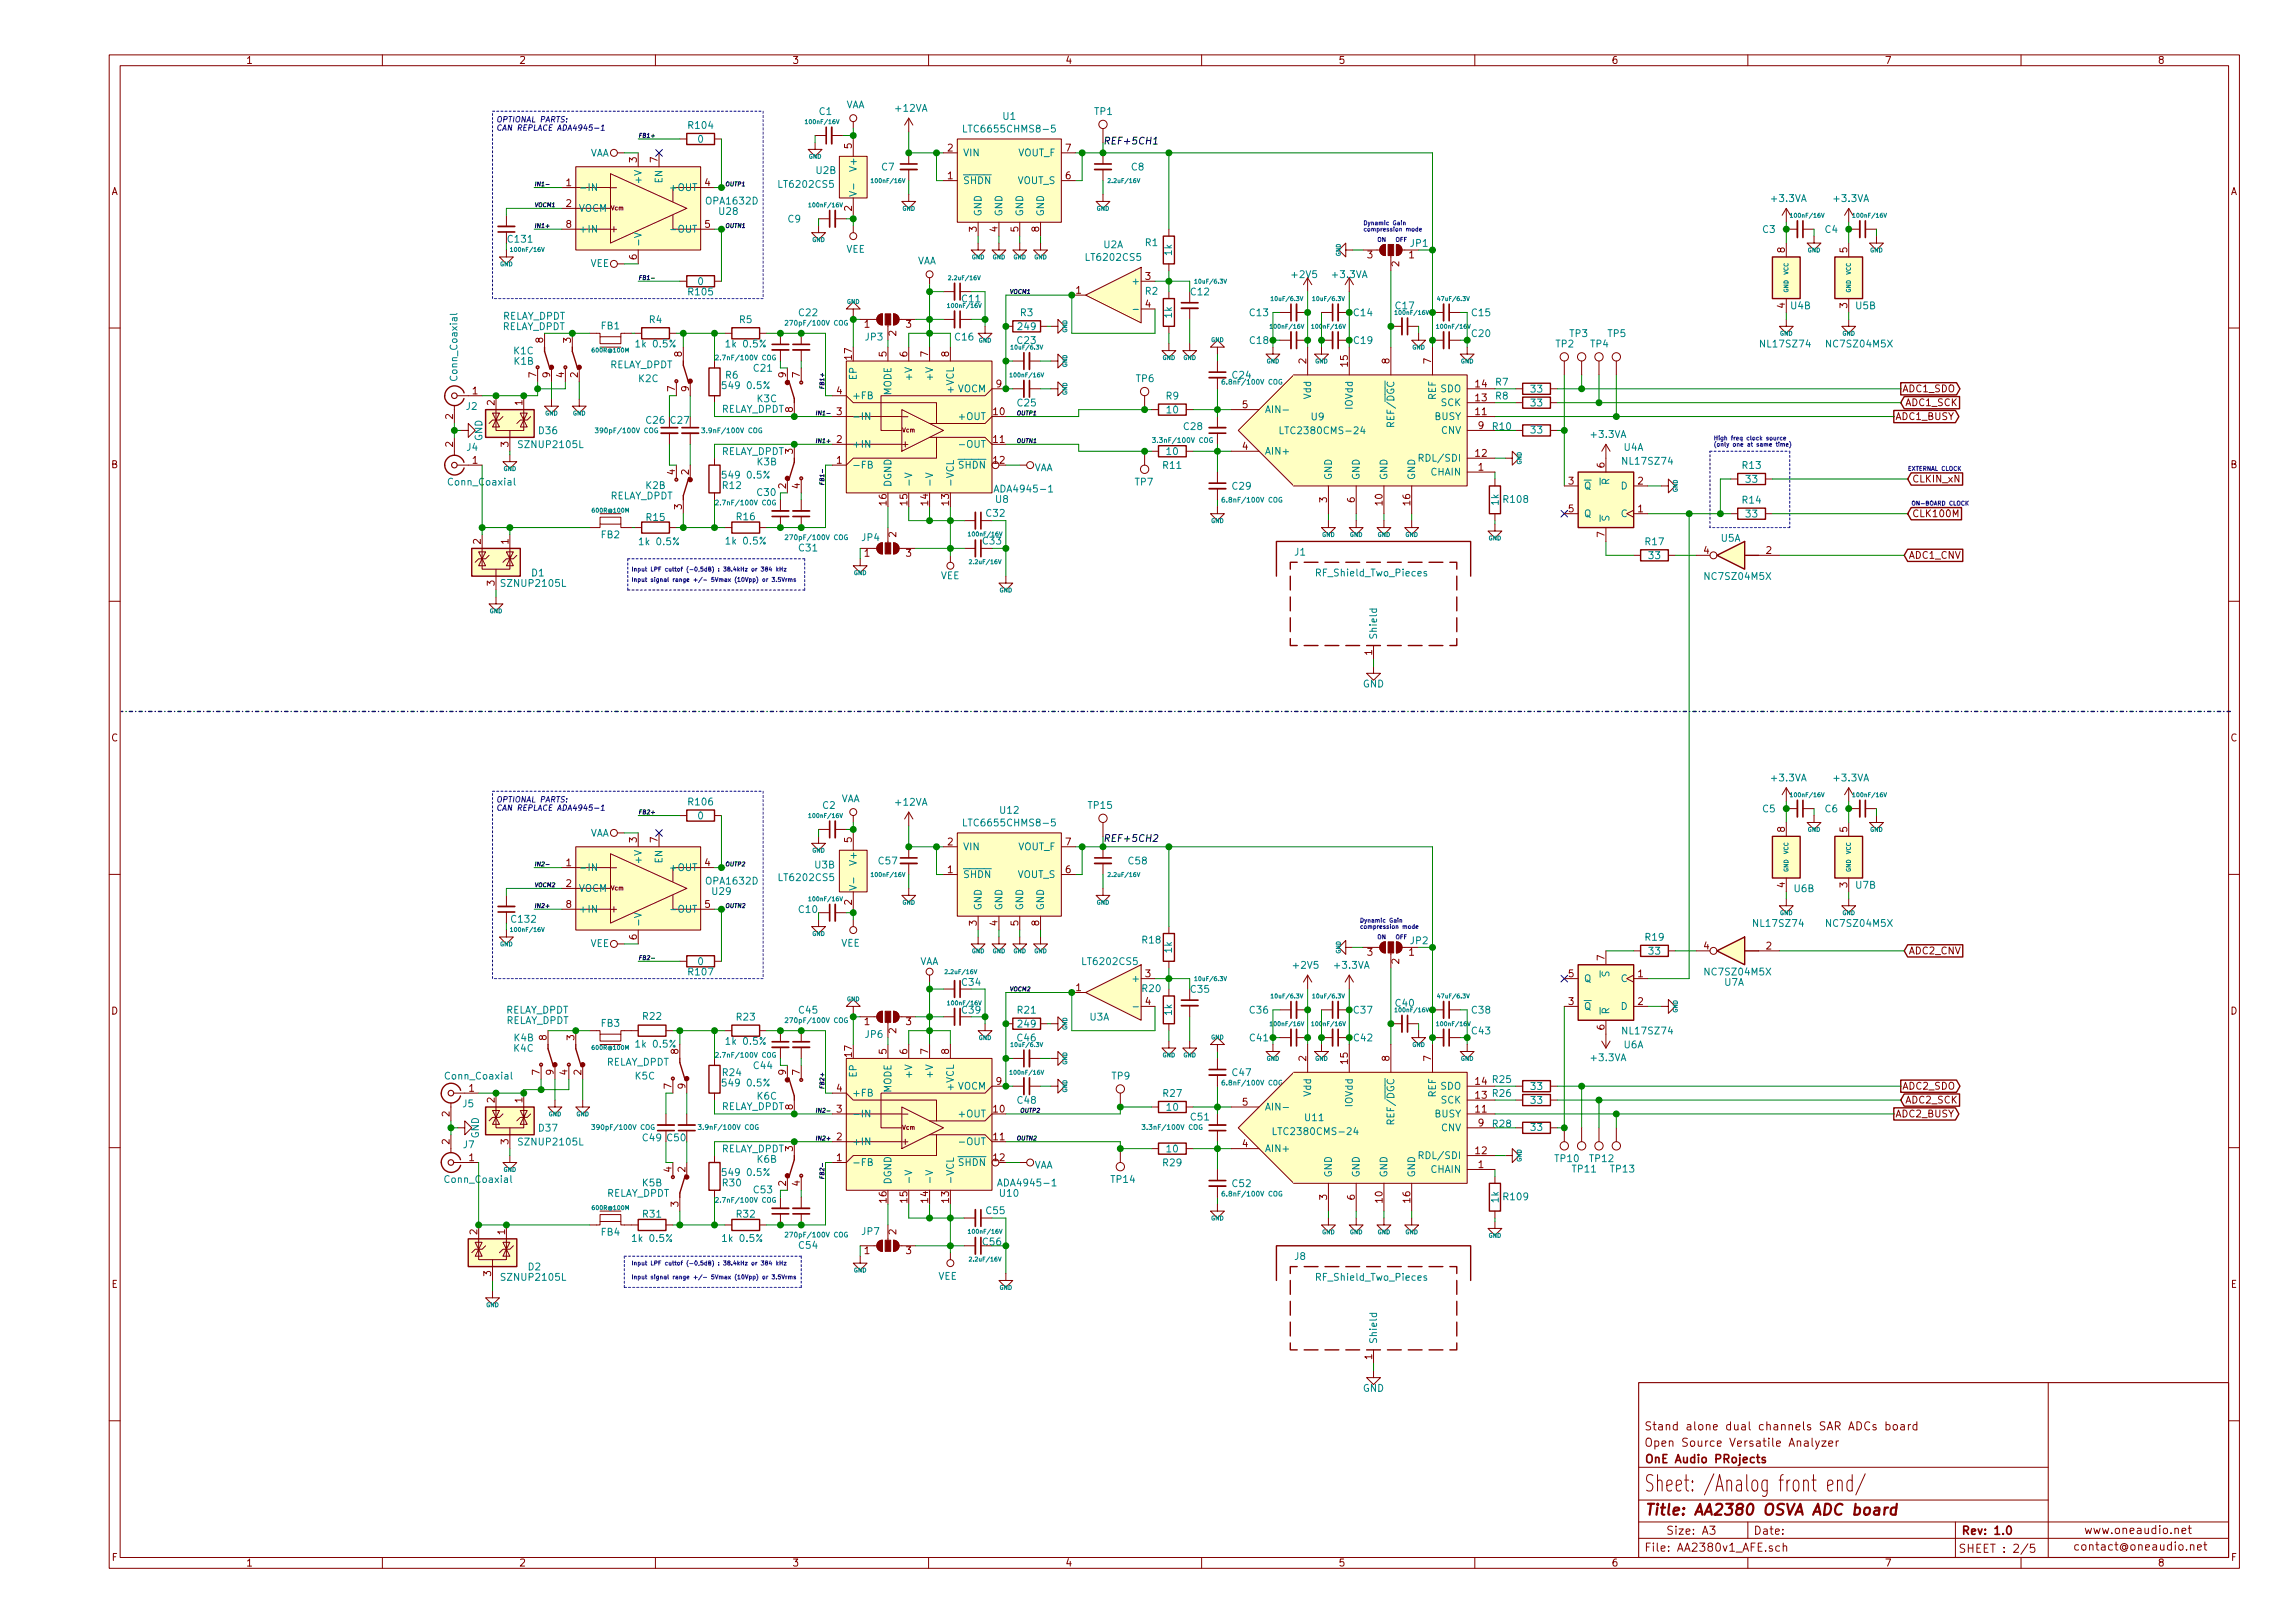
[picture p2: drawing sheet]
<svg xmlns="http://www.w3.org/2000/svg" width="420mm" height="297mm" viewBox="0 0 420 297" stroke-linecap="round" stroke-linejoin="round" font-family="sans-serif">
<defs><g id="words">
<text font-size="4.2" fill="#840000" x="301" y="273">Sheet: /Analog front end/</text>
<text font-size="2.8" fill="#840000" x="301" y="277.3">Title: AA2380 OSVA ADC board</text>
<g font-size="2.1" fill="#840000">
<text x="301" y="261.8">Stand alone dual channels SAR ADCs board</text>
<text x="301" y="267.8">OnE Audio PRojects</text>
<text x="301" y="264.8">Open Source Versatile Analyzer</text>
<text x="305" y="280.9">Size: A3</text>
<text x="321" y="280.9">Date:</text>
<text x="359" y="280.9">Rev: 1.0</text>
<text x="381.5" y="280.8">www.oneaudio.net</text>
<text x="301" y="284">File: AA2380v1_AFE.sch</text>
<text x="358.5" y="284.2">SHEET : 2/5</text>
<text x="379.5" y="283.8">contact@oneaudio.net</text>
</g>
<g font-size="1.8" fill="#840000">
<text x="45" y="11.7">1</text>
<text x="95" y="11.7">2</text>
<text x="145" y="11.7">3</text>
<text x="195" y="11.7">4</text>
<text x="245" y="11.7">5</text>
<text x="295" y="11.7">6</text>
<text x="345" y="11.7">7</text>
<text x="395" y="11.7">8</text>
<text x="116.6" y="29.7" transform="rotate(-90 116.6 29.7)">3</text>
<text x="120.4" y="29.7" transform="rotate(-90 120.4 29.7)">7</text>
<text x="156" y="27.2" transform="rotate(-90 156 27.2)">5</text>
<text x="173.5" y="27.7">2</text>
<text x="195.1" y="27.7">7</text>
<text x="20.4" y="35.7">A</text>
<text x="103.7" y="34.1">1</text>
<text x="112.1" y="34.9">-</text>
<text x="129.1" y="34.1">4</text>
<text x="173.5" y="32.8">1</text>
<text x="195.1" y="32.8">6</text>
<text x="408.4" y="35.7">A</text>
<text x="103.7" y="37.9">2</text>
<text x="103.7" y="41.7">8</text>
<text x="129.1" y="41.7">5</text>
<text x="156" y="38.6" transform="rotate(-90 156 38.6)">2</text>
<text x="111.9" y="42.5">+</text>
<text x="116.6" y="47.5" transform="rotate(-90 116.6 47.5)">6</text>
<text x="178.8" y="42.4" transform="rotate(-90 178.8 42.4)">3</text>
<text x="182.6" y="42.4" transform="rotate(-90 182.6 42.4)">4</text>
<text x="186.4" y="42.4" transform="rotate(-90 186.4 42.4)">5</text>
<text x="190.2" y="42.4" transform="rotate(-90 190.2 42.4)">8</text>
<text x="250.3" y="47.3">3</text>
<text x="258" y="47.3">1</text>
<text x="326.8" y="46.2" transform="rotate(-90 326.8 46.2)">8</text>
<text x="338.2" y="46.2" transform="rotate(-90 338.2 46.2)">5</text>
<text x="197" y="53.8">1</text>
<text x="209.7" y="51.2">3</text>
<text x="256.2" y="48.8" transform="rotate(-90 256.2 48.8)">2</text>
<text x="158.3" y="60">1</text>
<text x="165.9" y="60">3</text>
<text x="209.7" y="56.3">4</text>
<text x="326.8" y="56.4" transform="rotate(-90 326.8 56.4)">4</text>
<text x="338.2" y="56.4" transform="rotate(-90 338.2 56.4)">3</text>
<text x="99.4" y="62.7" transform="rotate(-90 99.4 62.7)">8</text>
<text x="104.5" y="62.7" transform="rotate(-90 104.5 62.7)">3</text>
<text x="124.8" y="65.3" transform="rotate(-90 124.8 65.3)">8</text>
<text x="156" y="65.8" transform="rotate(-90 156 65.8)">17</text>
<text x="162.3" y="65.3" transform="rotate(-90 162.3 65.3)">5</text>
<text x="164.1" y="61.5" transform="rotate(-90 164.1 61.5)">2</text>
<text x="166.1" y="65.3" transform="rotate(-90 166.1 65.3)">6</text>
<text x="169.9" y="65.3" transform="rotate(-90 169.9 65.3)">7</text>
<text x="173.7" y="65.3" transform="rotate(-90 173.7 65.3)">8</text>
<text x="98.2" y="69.1" transform="rotate(-90 98.2 69.1)">7</text>
<text x="100.7" y="69.1" transform="rotate(-90 100.7 69.1)">9</text>
<text x="103.3" y="69.1" transform="rotate(-90 103.3 69.1)">4</text>
<text x="105.8" y="69.1" transform="rotate(-90 105.8 69.1)">2</text>
<text x="123.6" y="71.6" transform="rotate(-90 123.6 71.6)">7</text>
<text x="126.1" y="71.6" transform="rotate(-90 126.1 71.6)">9</text>
<text x="143.9" y="69.1" transform="rotate(-90 143.9 69.1)">9</text>
<text x="146.4" y="69.1" transform="rotate(-90 146.4 69.1)">7</text>
<text x="182.4" y="70.9">9</text>
<text x="239.1" y="66.6" transform="rotate(-90 239.1 66.6)">2</text>
<text x="246.8" y="67" transform="rotate(-90 246.8 67)">15</text>
<text x="254.4" y="66.6" transform="rotate(-90 254.4 66.6)">8</text>
<text x="262" y="66.6" transform="rotate(-90 262 66.6)">7</text>
<text x="270.2" y="70.9">14</text>
<text x="348.2" y="71.8">ADC1_SDO</text>
<text x="82.9" y="76.7" transform="rotate(-90 82.9 76.7)">2</text>
<text x="86.5" y="72.2">1</text>
<text x="90.6" y="74.2" transform="rotate(-90 90.6 74.2)">2</text>
<text x="95.6" y="74.2" transform="rotate(-90 95.6 74.2)">1</text>
<text x="145.2" y="75.4" transform="rotate(-90 145.2 75.4)">8</text>
<text x="153.2" y="76">3</text>
<text x="153.2" y="72.2">4</text>
<text x="165.5" y="76.8">-</text>
<text x="181.9" y="76">10</text>
<text x="227.5" y="74.7">5</text>
<text x="270.2" y="76">11</text>
<text x="270.2" y="73.4">13</text>
<text x="347" y="76.9">ADC1_BUSY</text>
<text x="348.8" y="74.3">ADC1_SCK</text>
<text x="82.9" y="81.8" transform="rotate(-90 82.9 81.8)">2</text>
<text x="93.1" y="81.8" transform="rotate(-90 93.1 81.8)">3</text>
<text x="145.2" y="83.1" transform="rotate(-90 145.2 83.1)">3</text>
<text x="153.2" y="81.1">2</text>
<text x="165.2" y="81.9">+</text>
<text x="181.9" y="81.1">11</text>
<text x="227.5" y="82.3">4</text>
<text x="270.2" y="83.6">12</text>
<text x="270.7" y="78.5">9</text>
<text x="20.4" y="85.7">B</text>
<text x="86.5" y="84.9">1</text>
<text x="123.6" y="86.9" transform="rotate(-90 123.6 86.9)">4</text>
<text x="126.1" y="86.9" transform="rotate(-90 126.1 86.9)">2</text>
<text x="143.9" y="89.4" transform="rotate(-90 143.9 89.4)">2</text>
<text x="146.4" y="89.4" transform="rotate(-90 146.4 89.4)">4</text>
<text x="153.2" y="84.9">1</text>
<text x="181.9" y="84.9">12</text>
<text x="270.7" y="86.1">1</text>
<text x="287.2" y="88.7">3</text>
<text x="293.8" y="85.6" transform="rotate(-90 293.8 85.6)">6</text>
<text x="299.9" y="88.7">2</text>
<text x="350" y="88.3">CLKIN_xN</text>
<text x="408.4" y="85.7">B</text>
<text x="124.8" y="93.2" transform="rotate(-90 124.8 93.2)">3</text>
<text x="162.3" y="92.4" transform="rotate(-90 162.3 92.4)">16</text>
<text x="166.1" y="92.4" transform="rotate(-90 166.1 92.4)">15</text>
<text x="169.9" y="92.4" transform="rotate(-90 169.9 92.4)">14</text>
<text x="173.7" y="92.4" transform="rotate(-90 173.7 92.4)">13</text>
<text x="243" y="92" transform="rotate(-90 243 92)">3</text>
<text x="248" y="92" transform="rotate(-90 248 92)">6</text>
<text x="253.1" y="92.4" transform="rotate(-90 253.1 92.4)">10</text>
<text x="258.2" y="92.4" transform="rotate(-90 258.2 92.4)">16</text>
<text x="287.2" y="93.8">5</text>
<text x="299.9" y="93.8">1</text>
<text x="350" y="94.7">CLK100M</text>
<text x="88" y="99.6" transform="rotate(-90 88 99.6)">2</text>
<text x="93.1" y="99.6" transform="rotate(-90 93.1 99.6)">1</text>
<text x="158.3" y="101.9">1</text>
<text x="164.1" y="98.3" transform="rotate(-90 164.1 98.3)">2</text>
<text x="165.9" y="101.9">3</text>
<text x="293.8" y="98.3" transform="rotate(-90 293.8 98.3)">7</text>
<text x="311.9" y="101.4">4</text>
<text x="323.4" y="101.4">2</text>
<text x="90.6" y="107.2" transform="rotate(-90 90.6 107.2)">3</text>
<text x="349.4" y="102.3">ADC1_CNV</text>
<text x="251.2" y="119.9" transform="rotate(-90 251.2 119.9)">1</text>
<text x="20.4" y="135.7">C</text>
<text x="408.4" y="135.7">C</text>
<text x="116.6" y="154.2" transform="rotate(-90 116.6 154.2)">3</text>
<text x="120.4" y="154.2" transform="rotate(-90 120.4 154.2)">7</text>
<text x="156" y="154.2" transform="rotate(-90 156 154.2)">5</text>
<text x="173.5" y="154.7">2</text>
<text x="195.1" y="154.7">7</text>
<text x="326.8" y="152.3" transform="rotate(-90 326.8 152.3)">8</text>
<text x="338.2" y="152.3" transform="rotate(-90 338.2 152.3)">5</text>
<text x="103.7" y="158.5">1</text>
<text x="112.1" y="159.4">-</text>
<text x="129.1" y="158.5">4</text>
<text x="173.5" y="159.8">1</text>
<text x="195.1" y="159.8">6</text>
<text x="103.7" y="162.3">2</text>
<text x="103.7" y="166.2">8</text>
<text x="111.9" y="167">+</text>
<text x="129.1" y="166.2">5</text>
<text x="156" y="165.6" transform="rotate(-90 156 165.6)">2</text>
<text x="326.8" y="162.4" transform="rotate(-90 326.8 162.4)">4</text>
<text x="338.2" y="162.4" transform="rotate(-90 338.2 162.4)">3</text>
<text x="116.6" y="172" transform="rotate(-90 116.6 172)">6</text>
<text x="178.8" y="169.4" transform="rotate(-90 178.8 169.4)">3</text>
<text x="182.6" y="169.4" transform="rotate(-90 182.6 169.4)">4</text>
<text x="186.4" y="169.4" transform="rotate(-90 186.4 169.4)">5</text>
<text x="190.2" y="169.4" transform="rotate(-90 190.2 169.4)">8</text>
<text x="311.9" y="173.8">4</text>
<text x="323.4" y="173.8">2</text>
<text x="209.7" y="178.9">3</text>
<text x="250.3" y="174.9">3</text>
<text x="256.2" y="176.4" transform="rotate(-90 256.2 176.4)">2</text>
<text x="258" y="174.9">1</text>
<text x="287.2" y="178.9">5</text>
<text x="293.8" y="175.8" transform="rotate(-90 293.8 175.8)">7</text>
<text x="299.9" y="178.9">1</text>
<text x="349.4" y="174.7">ADC2_CNV</text>
<text x="20.4" y="185.7">D</text>
<text x="197" y="181.4">1</text>
<text x="209.7" y="183.9">4</text>
<text x="287.2" y="183.9">3</text>
<text x="299.9" y="183.9">2</text>
<text x="408.4" y="185.7">D</text>
<text x="100.1" y="190.4" transform="rotate(-90 100.1 190.4)">8</text>
<text x="105.2" y="190.4" transform="rotate(-90 105.2 190.4)">3</text>
<text x="158.3" y="187.6">1</text>
<text x="164.1" y="189.1" transform="rotate(-90 164.1 189.1)">2</text>
<text x="165.9" y="187.6">3</text>
<text x="293.8" y="188.5" transform="rotate(-90 293.8 188.5)">6</text>
<text x="98.8" y="196.7" transform="rotate(-90 98.8 196.7)">7</text>
<text x="101.3" y="196.7" transform="rotate(-90 101.3 196.7)">9</text>
<text x="103.9" y="196.7" transform="rotate(-90 103.9 196.7)">4</text>
<text x="106.4" y="196.7" transform="rotate(-90 106.4 196.7)">2</text>
<text x="124.2" y="192.9" transform="rotate(-90 124.2 192.9)">8</text>
<text x="143.9" y="196.7" transform="rotate(-90 143.9 196.7)">9</text>
<text x="146.4" y="196.7" transform="rotate(-90 146.4 196.7)">7</text>
<text x="156" y="193.4" transform="rotate(-90 156 193.4)">17</text>
<text x="162.3" y="192.9" transform="rotate(-90 162.3 192.9)">5</text>
<text x="166.1" y="192.9" transform="rotate(-90 166.1 192.9)">6</text>
<text x="169.9" y="192.9" transform="rotate(-90 169.9 192.9)">7</text>
<text x="173.7" y="192.9" transform="rotate(-90 173.7 192.9)">8</text>
<text x="239.1" y="194.2" transform="rotate(-90 239.1 194.2)">2</text>
<text x="246.8" y="194.7" transform="rotate(-90 246.8 194.7)">15</text>
<text x="254.4" y="194.2" transform="rotate(-90 254.4 194.2)">8</text>
<text x="262" y="194.2" transform="rotate(-90 262 194.2)">7</text>
<text x="85.9" y="199.8">1</text>
<text x="90.6" y="201.8" transform="rotate(-90 90.6 201.8)">2</text>
<text x="95.6" y="201.8" transform="rotate(-90 95.6 201.8)">1</text>
<text x="122.9" y="199.3" transform="rotate(-90 122.9 199.3)">7</text>
<text x="125.5" y="199.3" transform="rotate(-90 125.5 199.3)">9</text>
<text x="145.2" y="203.1" transform="rotate(-90 145.2 203.1)">8</text>
<text x="153.2" y="203.6">3</text>
<text x="153.2" y="199.8">4</text>
<text x="181.9" y="203.6">10</text>
<text x="182.4" y="198.5">9</text>
<text x="227.5" y="202.3">5</text>
<text x="270.2" y="203.6">11</text>
<text x="270.2" y="201.1">13 R26</text>
<text x="270.2" y="198.5">14 R25</text>
<text x="348.2" y="199.4">ADC2_SDO</text>
<text x="348.8" y="202">ADC2_SCK</text>
<text x="82.3" y="209.4" transform="rotate(-90 82.3 209.4)">2</text>
<text x="82.3" y="204.4" transform="rotate(-90 82.3 204.4)">2</text>
<text x="93.1" y="209.4" transform="rotate(-90 93.1 209.4)">3</text>
<text x="153.2" y="208.7">2</text>
<text x="165.2" y="209.5">+</text>
<text x="165.5" y="204.5">-</text>
<text x="181.9" y="208.7">11</text>
<text x="227.5" y="210">4</text>
<text x="270.7" y="206.2">9</text>
<text x="347" y="204.5">ADC2_BUSY</text>
<text x="85.9" y="212.5">1</text>
<text x="122.9" y="214.5" transform="rotate(-90 122.9 214.5)">4</text>
<text x="125.5" y="214.5" transform="rotate(-90 125.5 214.5)">2</text>
<text x="145.2" y="210.7" transform="rotate(-90 145.2 210.7)">3</text>
<text x="153.2" y="212.5">1</text>
<text x="181.9" y="212.5">12</text>
<text x="270.2" y="211.2">12</text>
<text x="270.7" y="213.8">1</text>
<text x="124.2" y="220.9" transform="rotate(-90 124.2 220.9)">3</text>
<text x="143.9" y="217.1" transform="rotate(-90 143.9 217.1)">2</text>
<text x="146.4" y="217.1" transform="rotate(-90 146.4 217.1)">4</text>
<text x="162.3" y="220.1" transform="rotate(-90 162.3 220.1)">16</text>
<text x="166.1" y="220.1" transform="rotate(-90 166.1 220.1)">15</text>
<text x="169.9" y="220.1" transform="rotate(-90 169.9 220.1)">14</text>
<text x="173.7" y="220.1" transform="rotate(-90 173.7 220.1)">13</text>
<text x="243" y="219.6" transform="rotate(-90 243 219.6)">3</text>
<text x="248" y="219.6" transform="rotate(-90 248 219.6)">6</text>
<text x="253.1" y="220.1" transform="rotate(-90 253.1 220.1)">10</text>
<text x="258.2" y="220.1" transform="rotate(-90 258.2 220.1)">16</text>
<text x="87.4" y="225.9" transform="rotate(-90 87.4 225.9)">2</text>
<text x="92.5" y="225.9" transform="rotate(-90 92.5 225.9)">1</text>
<text x="164.1" y="225.9" transform="rotate(-90 164.1 225.9)">2</text>
<text x="89.9" y="233.6" transform="rotate(-90 89.9 233.6)">3</text>
<text x="158.3" y="229.5">1</text>
<text x="165.9" y="229.5">3</text>
<text x="20.4" y="235.7">E</text>
<text x="408.4" y="235.7">E</text>
<text x="251.2" y="248.8" transform="rotate(-90 251.2 248.8)">1</text>
<text x="20.5" y="285.7">F</text>
<text x="45" y="286.7">1</text>
<text x="95" y="286.7">2</text>
<text x="145" y="286.7">3</text>
<text x="195" y="286.7">4</text>
<text x="245" y="286.7">5</text>
<text x="295" y="286.7">6</text>
<text x="345" y="286.7">7</text>
<text x="395" y="286.7">8</text>
<text x="408.5" y="285.7">F</text>
</g>
<g font-size="1.8" fill="#008484">
<text x="126.2" y="23.6">R104</text>
<text x="150" y="21">C1</text>
<text x="154.8" y="19.8">VAA</text>
<text x="164" y="20.5">+12VA</text>
<text x="183.7" y="21.9">U1</text>
<text x="200.4" y="21">TP1</text>
<text x="108" y="28.7">VAA</text>
<text x="127.8" y="26.1">0</text>
<text x="176.3" y="28.6">VIN</text>
<text x="177.2" y="24.2">LTC6655CHMS8-5</text>
<text x="186.3" y="28.6">VOUT_F</text>
<text x="105.9" y="35">-IN</text>
<text x="117.5" y="33.2" transform="rotate(-90 117.5 33.2)">+V</text>
<text x="121.3" y="33.5" transform="rotate(-90 121.3 33.5)">EN</text>
<text x="123" y="35">+OUT</text>
<text x="142.8" y="34.4">LT6202CS5</text>
<text x="149.5" y="31.8">U2B</text>
<text x="156.8" y="30.9" transform="rotate(-90 156.8 30.9)">V+</text>
<text x="161.4" y="31.2">C7</text>
<text x="176.3" y="33.7">SHDN</text>
<text x="186.2" y="33.7">VOUT_S</text>
<text x="207.2" y="31.2">C8</text>
<text x="105.9" y="38.8">VOCM</text>
<text x="129.5" y="37.4">OPA1632D</text>
<text x="131.7" y="39.3">U28</text>
<text x="144.3" y="40.7">C9</text>
<text x="179.7" y="39.7" transform="rotate(-90 179.7 39.7)">GND</text>
<text x="183.5" y="39.7" transform="rotate(-90 183.5 39.7)">GND</text>
<text x="187.3" y="39.7" transform="rotate(-90 187.3 39.7)">GND</text>
<text x="191.1" y="39.7" transform="rotate(-90 191.1 39.7)">GND</text>
<text x="324.4" y="37">+3.3VA</text>
<text x="335.9" y="37">+3.3VA</text>
<text x="93.1" y="44.4">C131</text>
<text x="105.9" y="42.6">+IN</text>
<text x="123.4" y="42.6">-OUT</text>
<text x="154.9" y="46.3">VEE</text>
<text x="199.1" y="47.7">LT6202CS5</text>
<text x="202.1" y="45.4">U2A</text>
<text x="209.7" y="45">R1</text>
<text x="214.6" y="46.7" transform="rotate(-90 214.6 46.7)">1k</text>
<text x="258.2" y="45.2">JP1</text>
<text x="322.7" y="42.6">C3</text>
<text x="334.2" y="42.6">C4</text>
<text x="108.1" y="48.9">VEE</text>
<text x="127.8" y="52.2">0</text>
<text x="167.9" y="48.4">VAA</text>
<text x="207.7" y="52.1">+</text>
<text x="209.7" y="53.9">R2</text>
<text x="236.7" y="50.9">+2V5</text>
<text x="244" y="50.9">+3.3VA</text>
<text x="91.9" y="58.5">RELAY_DPDT</text>
<text x="118.9" y="59.1">R4</text>
<text x="126.2" y="54.1">R105</text>
<text x="135.4" y="59.1">R5</text>
<text x="146.3" y="57.9">C22</text>
<text x="176.2" y="55.3">C11</text>
<text x="186.8" y="57.9">R3</text>
<text x="214.6" y="58.2" transform="rotate(-90 214.6 58.2)">1k</text>
<text x="218.1" y="54.1">C12</text>
<text x="228.9" y="57.9">C13</text>
<text x="247.9" y="57.9">C14</text>
<text x="255.5" y="56.6">C17</text>
<text x="269.5" y="57.9">C15</text>
<text x="327.9" y="56.6">U4B</text>
<text x="339.8" y="56.6">U5B</text>
<text x="91.8" y="60.4">RELAY_DPDT</text>
<text x="94.1" y="64.9">K1C</text>
<text x="110.1" y="60.3">FB1</text>
<text x="116.8" y="63.6">1k 0.5%</text>
<text x="133.3" y="63.6">1k 0.5%</text>
<text x="158.4" y="62.3">JP3</text>
<text x="174.9" y="62.3">C16</text>
<text x="186.3" y="63">C23</text>
<text x="186.5" y="60.4">249</text>
<text x="228.9" y="63">C18</text>
<text x="247.9" y="63">C19</text>
<text x="269.5" y="61.7">C20</text>
<text x="284.9" y="63.6">TP2</text>
<text x="287.4" y="61.7">TP3</text>
<text x="291.2" y="63.6">TP4</text>
<text x="294.4" y="61.7">TP5</text>
<text x="322.6" y="63.6">NL17SZ74</text>
<text x="334.7" y="63.6">NC7SZ04M5X</text>
<text x="83.7" y="69.4" transform="rotate(-90 83.7 69.4)">Conn_Coaxial</text>
<text x="94.1" y="66.8">K1B</text>
<text x="111.5" y="67.4">RELAY_DPDT</text>
<text x="116.9" y="69.9">K2C</text>
<text x="132.8" y="71.2">549 0.5%</text>
<text x="132.9" y="69.3">R6</text>
<text x="138" y="68">C21</text>
<text x="156.8" y="69.5" transform="rotate(-90 156.8 69.5)">EP</text>
<text x="167" y="69.3" transform="rotate(-90 167 69.3)">+V</text>
<text x="170.8" y="69.3" transform="rotate(-90 170.8 69.3)">+V</text>
<text x="174.6" y="71.7" transform="rotate(-90 174.6 71.7)">+VCL</text>
<text x="175.3" y="71.8">VOCM</text>
<text x="208" y="69.9">TP6</text>
<text x="225.7" y="69.3">C24</text>
<text x="263.8" y="71.8">SDO</text>
<text x="273.8" y="70.6">R7</text>
<text x="280.3" y="71.8">33</text>
<text x="85.4" y="75">J2</text>
<text x="118.4" y="77.6">C26</text>
<text x="122.8" y="77.6">C27</text>
<text x="132" y="75.5">RELAY_DPDT</text>
<text x="138.6" y="73.6">K3C</text>
<text x="156" y="76.9">-IN</text>
<text x="156" y="73.1">+FB</text>
<text x="163.2" y="72.4" transform="rotate(-90 163.2 72.4)">MODE</text>
<text x="175.8" y="76.9">+OUT</text>
<text x="186.3" y="74.4">C25</text>
<text x="213.5" y="73.1">R9</text>
<text x="213.7" y="75.7">10</text>
<text x="231.5" y="75.6">AIN-</text>
<text x="240" y="73" transform="rotate(-90 240 73)">Vdd</text>
<text x="240.1" y="76.9">U9</text>
<text x="247.6" y="74.8" transform="rotate(-90 247.6 74.8)">IOVdd</text>
<text x="255.3" y="77.6" transform="rotate(-90 255.3 77.6)">REF/DGC</text>
<text x="262.7" y="76.9">BUSY</text>
<text x="262.9" y="73.2" transform="rotate(-90 262.9 73.2)">REF</text>
<text x="263.9" y="74.3">SCK</text>
<text x="273.8" y="73.1">R8</text>
<text x="280.3" y="74.4">33</text>
<text x="85.5" y="82.5">J4</text>
<text x="88.3" y="80.7" transform="rotate(-90 88.3 80.7)">GND</text>
<text x="95.3" y="82">SZNUP2105L</text>
<text x="98.7" y="79.5">D36</text>
<text x="132" y="83.3">RELAY_DPDT</text>
<text x="156" y="82">+IN</text>
<text x="176.3" y="82">-OUT</text>
<text x="213.6" y="83.3">10</text>
<text x="216.8" y="78.7">C28</text>
<text x="231.5" y="83.2">AIN+</text>
<text x="235.2" y="79.5">LTC2380CMS-24</text>
<text x="263.9" y="79.4">CNV</text>
<text x="273.3" y="78.7">R10</text>
<text x="280.3" y="79.3">33</text>
<text x="291.4" y="80.1">+3.3VA</text>
<text x="297.3" y="82.5">U4A</text>
<text x="82.3" y="88.9">Conn_Coaxial</text>
<text x="118.3" y="89.5">K2B</text>
<text x="132.4" y="89.5">R12</text>
<text x="132.8" y="87.6">549 0.5%</text>
<text x="138.6" y="85.2">K3B</text>
<text x="156" y="85.8">-FB</text>
<text x="163.2" y="89.2" transform="rotate(-90 163.2 89.2)">DGND</text>
<text x="174.6" y="89.2" transform="rotate(-90 174.6 89.2)">-VCL</text>
<text x="175.6" y="85.8">SHDN</text>
<text x="189.2" y="86.2">VAA</text>
<text x="207.8" y="88.9">TP7</text>
<text x="213" y="85.8">R11</text>
<text x="225.7" y="89.6">C29</text>
<text x="243.8" y="87.9" transform="rotate(-90 243.8 87.9)">GND</text>
<text x="248.9" y="87.9" transform="rotate(-90 248.9 87.9)">GND</text>
<text x="254" y="87.9" transform="rotate(-90 254 87.9)">GND</text>
<text x="259.1" y="87.9" transform="rotate(-90 259.1 87.9)">GND</text>
<text x="260.5" y="84.5">RDL/SDI</text>
<text x="262" y="87">CHAIN</text>
<text x="289.9" y="89.6">Q</text>
<text x="294.6" y="88.7" transform="rotate(-90 294.6 88.7)">R</text>
<text x="296.8" y="89.6">D</text>
<text x="297.3" y="85.1">NL17SZ74</text>
<text x="319" y="85.8">R13</text>
<text x="319.7" y="88.4">33</text>
<text x="111.6" y="91.4">RELAY_DPDT</text>
<text x="118.4" y="95.3">R15</text>
<text x="134.9" y="95.2">R16</text>
<text x="138.7" y="90.8">C30</text>
<text x="180.6" y="94.6">C32</text>
<text x="182.3" y="92">U8</text>
<text x="182.8" y="90.1">ADA4945-1</text>
<text x="274.4" y="92.4" transform="rotate(-90 274.4 92.4)">1k</text>
<text x="275.4" y="92">R108</text>
<text x="289.9" y="94.7">Q</text>
<text x="294.6" y="95.5" transform="rotate(-90 294.6 95.5)">S</text>
<text x="296.8" y="94.7">C</text>
<text x="319" y="92.2">R14</text>
<text x="319.7" y="94.7">33</text>
<text x="110.1" y="98.5">FB2</text>
<text x="117.4" y="99.8">1k 0.5%</text>
<text x="133.3" y="99.7">1k 0.5%</text>
<text x="146.3" y="100.9">C31</text>
<text x="157.8" y="99">JP4</text>
<text x="180" y="99.7">C33</text>
<text x="237.1" y="101.7">J1</text>
<text x="301.3" y="99.8">R17</text>
<text x="315.1" y="99.1">U5A</text>
<text x="92.1" y="107.4">SZNUP2105L</text>
<text x="97.4" y="105.5">D1</text>
<text x="172.2" y="106">VEE</text>
<text x="241.2" y="105.5">RF_Shield_Two_Pieces</text>
<text x="301.9" y="102.3">33</text>
<text x="312.4" y="106.1">NC7SZ04M5X</text>
<text x="252.1" y="117.1" transform="rotate(-90 252.1 117.1)">Shield</text>
<text x="249.5" y="125.8">GND</text>
<text x="324.4" y="143">+3.3VA</text>
<text x="335.9" y="143">+3.3VA</text>
<text x="126.2" y="147.4">R106</text>
<text x="127.8" y="149.9">0</text>
<text x="150.6" y="148">C2</text>
<text x="153.9" y="146.8">VAA</text>
<text x="164" y="147.5">+12VA</text>
<text x="183.2" y="148.9">U12</text>
<text x="199.3" y="148">TP15</text>
<text x="322.7" y="148.7">C5</text>
<text x="334.2" y="148.7">C6</text>
<text x="108" y="153.1">VAA</text>
<text x="176.3" y="155.6">VIN</text>
<text x="177.2" y="151.2">LTC6655CHMS8-5</text>
<text x="186.3" y="155.6">VOUT_F</text>
<text x="105.9" y="159.4">-IN</text>
<text x="117.5" y="157.7" transform="rotate(-90 117.5 157.7)">+V</text>
<text x="121.3" y="157.9" transform="rotate(-90 121.3 157.9)">EN</text>
<text x="123" y="159.4">+OUT</text>
<text x="129.5" y="161.9">OPA1632D</text>
<text x="142.9" y="161.3">LT6202CS5</text>
<text x="149.2" y="158.9">U3B</text>
<text x="156.8" y="157.9" transform="rotate(-90 156.8 157.9)">V+</text>
<text x="160.9" y="158.2">C57</text>
<text x="176.3" y="160.7">SHDN</text>
<text x="186.2" y="160.7">VOUT_S</text>
<text x="206.7" y="158.2">C58</text>
<text x="105.9" y="163.2">VOCM</text>
<text x="105.9" y="167">+IN</text>
<text x="123.4" y="167">-OUT</text>
<text x="130.5" y="163.8">U29</text>
<text x="146.3" y="167.1">C10</text>
<text x="179.7" y="166.7" transform="rotate(-90 179.7 166.7)">GND</text>
<text x="183.5" y="166.7" transform="rotate(-90 183.5 166.7)">GND</text>
<text x="187.3" y="166.7" transform="rotate(-90 187.3 166.7)">GND</text>
<text x="191.1" y="166.7" transform="rotate(-90 191.1 166.7)">GND</text>
<text x="328.5" y="163.3">U6B</text>
<text x="339.8" y="162.6">U7B</text>
<text x="93.8" y="168.9">C132</text>
<text x="108.1" y="173.3">VEE</text>
<text x="154" y="173.3">VEE</text>
<text x="209.2" y="172.7">R18</text>
<text x="258.2" y="172.8">JP2</text>
<text x="301.3" y="172.2">R19</text>
<text x="321.3" y="169.6">NL17SZ74</text>
<text x="334.7" y="169.6">NC7SZ04M5X</text>
<text x="126.2" y="178.5">R107</text>
<text x="127.8" y="176.6">0</text>
<text x="168.3" y="176.6">VAA</text>
<text x="198.5" y="176.6">LT6202CS5</text>
<text x="207.7" y="179.7">+</text>
<text x="214.6" y="174.4" transform="rotate(-90 214.6 174.4)">1k</text>
<text x="236.9" y="177.3">+2V5</text>
<text x="244.4" y="177.3">+3.3VA</text>
<text x="289.9" y="179.7">Q</text>
<text x="294.6" y="178.8" transform="rotate(-90 294.6 178.8)">S</text>
<text x="296.8" y="179.7">C</text>
<text x="301.9" y="174.7">33</text>
<text x="312.4" y="178.5">NC7SZ04M5X</text>
<text x="92.5" y="185.5">RELAY_DPDT</text>
<text x="146.3" y="185.5">C45</text>
<text x="176.2" y="180.4">C34</text>
<text x="176.2" y="185.5">C39</text>
<text x="186.3" y="185.5">R21</text>
<text x="209.2" y="181.6">R20</text>
<text x="214.6" y="185.8" transform="rotate(-90 214.6 185.8)">1k</text>
<text x="218.1" y="181.7">C35</text>
<text x="228.9" y="185.5">C36</text>
<text x="247.9" y="185.5">C37</text>
<text x="255.5" y="184.2">C40</text>
<text x="269.5" y="185.5">C38</text>
<text x="289.9" y="184.8">Q</text>
<text x="294.6" y="185.7" transform="rotate(-90 294.6 185.7)">R</text>
<text x="296.8" y="184.8">D</text>
<text x="315.7" y="180.4">U7A</text>
<text x="92.5" y="187.4">RELAY_DPDT</text>
<text x="94.1" y="190.6">K4B</text>
<text x="110.1" y="187.9">FB3</text>
<text x="116.8" y="191.7">1k 0.5%</text>
<text x="117.8" y="186.7">R22</text>
<text x="133.3" y="191.2">1k 0.5%</text>
<text x="134.9" y="186.8">R23</text>
<text x="158.4" y="190">JP6</text>
<text x="186.3" y="190.6">C46</text>
<text x="186.5" y="188">249</text>
<text x="199.5" y="186.8">U3A</text>
<text x="228.9" y="190.6">C41</text>
<text x="247.9" y="190.6">C42</text>
<text x="269.5" y="189.3">C43</text>
<text x="297.3" y="191.9">U6A</text>
<text x="297.3" y="189.3">NL17SZ74</text>
<text x="81.7" y="197.6">Conn_Coaxial</text>
<text x="94.1" y="192.5">K4C</text>
<text x="110.9" y="195">RELAY_DPDT</text>
<text x="116.3" y="197.6">K5C</text>
<text x="132.4" y="196.9">R24</text>
<text x="138" y="195.7">C44</text>
<text x="156.8" y="197.1" transform="rotate(-90 156.8 197.1)">EP</text>
<text x="167" y="196.9" transform="rotate(-90 167 196.9)">+V</text>
<text x="170.8" y="196.9" transform="rotate(-90 170.8 196.9)">+V</text>
<text x="203.6" y="197.6">TP9</text>
<text x="225.7" y="196.9">C47</text>
<text x="291.4" y="194.2">+3.3VA</text>
<text x="84.8" y="202.7">J5</text>
<text x="132" y="203.2">RELAY_DPDT</text>
<text x="132.8" y="198.8">549 0.5%</text>
<text x="138.6" y="201.3">K6C</text>
<text x="156" y="200.7">+FB</text>
<text x="163.2" y="200" transform="rotate(-90 163.2 200)">MODE</text>
<text x="174.6" y="199.3" transform="rotate(-90 174.6 199.3)">+VCL</text>
<text x="175.3" y="199.4">VOCM</text>
<text x="186.3" y="202">C48</text>
<text x="213" y="200.7">R27</text>
<text x="213.7" y="203.3">10</text>
<text x="231.5" y="203.2">AIN-</text>
<text x="240" y="200.6" transform="rotate(-90 240 200.6)">Vdd</text>
<text x="247.6" y="202.5" transform="rotate(-90 247.6 202.5)">IOVdd</text>
<text x="262.9" y="200.8" transform="rotate(-90 262.9 200.8)">REF</text>
<text x="263.8" y="199.4">SDO</text>
<text x="263.9" y="202">SCK</text>
<text x="280.3" y="202">33</text>
<text x="280.3" y="199.5">33</text>
<text x="87.7" y="208.4" transform="rotate(-90 87.7 208.4)">GND</text>
<text x="95.3" y="209.6">SZNUP2105L</text>
<text x="98.7" y="207.1">D37</text>
<text x="117.7" y="208.9">C49</text>
<text x="122.2" y="208.9">C50</text>
<text x="156" y="209.6">+IN</text>
<text x="156" y="204.5">-IN</text>
<text x="175.8" y="204.5">+OUT</text>
<text x="176.3" y="209.6">-OUT</text>
<text x="218.1" y="205.1">C51</text>
<text x="233.9" y="207.7">LTC2380CMS-24</text>
<text x="239" y="205.2">U11</text>
<text x="255.3" y="205.2" transform="rotate(-90 255.3 205.2)">REF/DGC</text>
<text x="262.7" y="204.5">BUSY</text>
<text x="263.9" y="207">CNV</text>
<text x="273.3" y="206.3">R28</text>
<text x="280.3" y="207">33</text>
<text x="84.9" y="210.1">J7</text>
<text x="132" y="210.9">RELAY_DPDT</text>
<text x="132.8" y="215.2">549 0.5%</text>
<text x="138.6" y="212.8">K6B</text>
<text x="156" y="213.4">-FB</text>
<text x="175.6" y="213.4">SHDN</text>
<text x="189.2" y="213.9">VAA</text>
<text x="213" y="213.4">R29</text>
<text x="213.6" y="210.9">10</text>
<text x="231.5" y="210.9">AIN+</text>
<text x="243.8" y="215.6" transform="rotate(-90 243.8 215.6)">GND</text>
<text x="248.9" y="215.6" transform="rotate(-90 248.9 215.6)">GND</text>
<text x="254" y="215.6" transform="rotate(-90 254 215.6)">GND</text>
<text x="259.1" y="215.6" transform="rotate(-90 259.1 215.6)">GND</text>
<text x="260.5" y="212.1">RDL/SDI</text>
<text x="262" y="214.7">CHAIN</text>
<text x="284.8" y="212.7">TP10</text>
<text x="287.9" y="214.6">TP11</text>
<text x="291.1" y="212.7">TP12</text>
<text x="294.9" y="214.6">TP13</text>
<text x="81.7" y="216.5">Conn_Coaxial</text>
<text x="110.9" y="219">RELAY_DPDT</text>
<text x="117.6" y="217.1">K5B</text>
<text x="132.4" y="217.1">R30</text>
<text x="138" y="218.4">C53</text>
<text x="163.2" y="216.8" transform="rotate(-90 163.2 216.8)">DGND</text>
<text x="174.6" y="216.8" transform="rotate(-90 174.6 216.8)">-VCL</text>
<text x="183.1" y="219">U10</text>
<text x="183.4" y="217.1">ADA4945-1</text>
<text x="203.5" y="216.5">TP14</text>
<text x="225.7" y="217.3">C52</text>
<text x="274.4" y="220.1" transform="rotate(-90 274.4 220.1)">1k</text>
<text x="275.4" y="219.7">R109</text>
<text x="110.1" y="226.1">FB4</text>
<text x="116.1" y="227.3">1k 0.5%</text>
<text x="117.8" y="222.8">R31</text>
<text x="132.6" y="227.3">1k 0.5%</text>
<text x="134.9" y="222.8">R32</text>
<text x="157.8" y="226">JP7</text>
<text x="180" y="227.9">C56</text>
<text x="180.6" y="222.2">C55</text>
<text x="96.7" y="232.5">D2</text>
<text x="146.3" y="228.6">C54</text>
<text x="237.1" y="230.6">J8</text>
<text x="92.1" y="234.4">SZNUP2105L</text>
<text x="171.8" y="234.2">VEE</text>
<text x="241.2" y="234.4">RF_Shield_Two_Pieces</text>
<text x="252.1" y="246" transform="rotate(-90 252.1 246)">Shield</text>
<text x="249.5" y="254.7">GND</text>
</g>
<g font-size="1.8">
<text x="201.9" y="26.5">REF+5CH1</text>
<text x="201.9" y="154.1">REF+5CH2</text>
</g>
<g font-size="1.4" fill="#0000c2">
<text x="90.8" y="22.4">OPTIONAL PARTS:</text>
<text x="90.8" y="23.9">CAN REPLACE ADA4945-1</text>
<text x="90.8" y="146.8">OPTIONAL PARTS:</text>
<text x="90.8" y="148.4">CAN REPLACE ADA4945-1</text>
</g>
<g font-size="1.2" fill="#008484">
<text x="144.5" y="59.6">270pF/100V COG</text>
<text x="131.7" y="65.9">2.7nF/100V COG</text>
<text x="224.4" y="70.4">6.8nF/100V COG</text>
<text x="109.7" y="79.3">390pF/100V COG</text>
<text x="129.2" y="79.3">3.9nF/100V COG</text>
<text x="211.7" y="81">3.3nF/100V COG</text>
<text x="131.7" y="92.5">2.7nF/100V COG</text>
<text x="224.4" y="92">6.8nF/100V COG</text>
<text x="144.5" y="98.8">270pF/100V COG</text>
<text x="144.5" y="187.2">270pF/100V COG</text>
<text x="131.7" y="193.6">2.7nF/100V COG</text>
<text x="224.4" y="198.6">6.8nF/100V COG</text>
<text x="109.1" y="206.8">390pF/100V COG</text>
<text x="128.5" y="206.8">3.9nF/100V COG</text>
<text x="209.8" y="206.8">3.3nF/100V COG</text>
<text x="131.7" y="220.1">2.7nF/100V COG</text>
<text x="224.4" y="219">6.8nF/100V COG</text>
<text x="144.5" y="226.5">270pF/100V COG</text>
</g>
<g font-size="1.1" fill="#008484">
<text x="147.9" y="22.7">100nF/16V</text>
<text x="148.1" y="29">GND</text>
<text x="159.9" y="33.5">100nF/16V</text>
<text x="203.3" y="33.5">2.2uF/16V</text>
<text x="148.5" y="37.9">100nF/16V</text>
<text x="165.2" y="38.6">GND</text>
<text x="200.8" y="38.6">GND</text>
<text x="328.2" y="39.8">100nF/16V</text>
<text x="339.6" y="39.8">100nF/16V</text>
<text x="93.9" y="46.1">100nF/16V</text>
<text x="148.7" y="44.3">GND</text>
<text x="177.9" y="47.5">GND</text>
<text x="181.7" y="47.5">GND</text>
<text x="185.5" y="47.5">GND</text>
<text x="189.3" y="47.5">GND</text>
<text x="245.4" y="46.9" transform="rotate(-90 245.4 46.9)">GND</text>
<text x="330.9" y="46.2">GND</text>
<text x="342.4" y="46.2">GND</text>
<text x="91.5" y="48.7">GND</text>
<text x="174.1" y="51.3">2.2uF/16V</text>
<text x="219.2" y="51.9">10uF/6.3V</text>
<text x="327.4" y="53.6" transform="rotate(-90 327.4 53.6)">GND</text>
<text x="327.4" y="50.3" transform="rotate(-90 327.4 50.3)">VCC</text>
<text x="338.8" y="53.6" transform="rotate(-90 338.8 53.6)">GND</text>
<text x="338.8" y="50.3" transform="rotate(-90 338.8 50.3)">VCC</text>
<text x="155" y="55.6">GND</text>
<text x="173.9" y="56.3">100nF/16V</text>
<text x="233.1" y="55.1">10uF/6.3V</text>
<text x="240.7" y="55.1">10uF/6.3V</text>
<text x="255.8" y="57.6">100nF/16V</text>
<text x="263.6" y="55.1">47uF/6.3V</text>
<text x="108.6" y="64.5">600R@100M</text>
<text x="179.2" y="62.7">GND</text>
<text x="185.5" y="64">10uF/6.3V</text>
<text x="195.4" y="60.9" transform="rotate(-90 195.4 60.9)">GND</text>
<text x="212.8" y="65.9">GND</text>
<text x="216.6" y="65.9">GND</text>
<text x="221.7" y="62.6">GND</text>
<text x="233" y="60.2">100nF/16V</text>
<text x="240.6" y="60.2">100nF/16V</text>
<text x="258.5" y="64">GND</text>
<text x="263.4" y="60.2">100nF/16V</text>
<text x="325.9" y="61.4">GND</text>
<text x="337.3" y="61.4">GND</text>
<text x="185.3" y="69">100nF/16V</text>
<text x="195.4" y="67.2" transform="rotate(-90 195.4 67.2)">GND</text>
<text x="231.9" y="66.5">GND</text>
<text x="240.8" y="66.5">GND</text>
<text x="267.4" y="66.5">GND</text>
<text x="99.8" y="76">GND</text>
<text x="104.9" y="76">GND</text>
<text x="195.4" y="72.3" transform="rotate(-90 195.4 72.3)">GND</text>
<text x="92.2" y="86.2">GND</text>
<text x="278.6" y="85" transform="rotate(-90 278.6 85)">GND</text>
<text x="108.7" y="93.8">600R@100M</text>
<text x="221.7" y="95.7">GND</text>
<text x="307.1" y="90.1" transform="rotate(-90 307.1 90.1)">GND</text>
<text x="177.7" y="98.2">100nF/16V</text>
<text x="242" y="98.3">GND</text>
<text x="247.1" y="98.3">GND</text>
<text x="252.2" y="98.3">GND</text>
<text x="257.3" y="98.3">GND</text>
<text x="272.5" y="98.9">GND</text>
<text x="156.3" y="105.2">GND</text>
<text x="177.9" y="103.2">2.2uF/16V</text>
<text x="89.6" y="112.2">GND</text>
<text x="183" y="108.4">GND</text>
<text x="148.5" y="149.7">100nF/16V</text>
<text x="328.2" y="145.9">100nF/16V</text>
<text x="339.6" y="145.9">100nF/16V</text>
<text x="330.9" y="152.2">GND</text>
<text x="342.4" y="152.2">GND</text>
<text x="148.7" y="156">GND</text>
<text x="159.9" y="160.5">100nF/16V</text>
<text x="203.3" y="160.5">2.2uF/16V</text>
<text x="327.4" y="159.7" transform="rotate(-90 327.4 159.7)">GND</text>
<text x="327.4" y="156.3" transform="rotate(-90 327.4 156.3)">VCC</text>
<text x="338.8" y="159.7" transform="rotate(-90 338.8 159.7)">GND</text>
<text x="338.8" y="156.3" transform="rotate(-90 338.8 156.3)">VCC</text>
<text x="148.5" y="164.9">100nF/16V</text>
<text x="165.2" y="165.6">GND</text>
<text x="200.8" y="165.6">GND</text>
<text x="325.9" y="167.5">GND</text>
<text x="337.3" y="167.5">GND</text>
<text x="91.5" y="173.2">GND</text>
<text x="93.9" y="170.5">100nF/16V</text>
<text x="148.7" y="171.3">GND</text>
<text x="173.4" y="178.3">2.2uF/16V</text>
<text x="177.9" y="174.5">GND</text>
<text x="181.7" y="174.5">GND</text>
<text x="185.5" y="174.5">GND</text>
<text x="189.3" y="174.5">GND</text>
<text x="219.2" y="179.5">10uF/6.3V</text>
<text x="245.4" y="174.6" transform="rotate(-90 245.4 174.6)">GND</text>
<text x="155" y="183.2">GND</text>
<text x="173.9" y="184">100nF/16V</text>
<text x="233.1" y="182.7">10uF/6.3V</text>
<text x="240.7" y="182.7">10uF/6.3V</text>
<text x="255.8" y="185.3">100nF/16V</text>
<text x="263.6" y="182.7">47uF/6.3V</text>
<text x="307.1" y="185.4" transform="rotate(-90 307.1 185.4)">GND</text>
<text x="179.2" y="190.3">GND</text>
<text x="185.5" y="191.6">10uF/6.3V</text>
<text x="195.4" y="188.5" transform="rotate(-90 195.4 188.5)">GND</text>
<text x="221.7" y="190.2">GND</text>
<text x="233" y="187.8">100nF/16V</text>
<text x="240.6" y="187.8">100nF/16V</text>
<text x="258.5" y="191.6">GND</text>
<text x="263.4" y="187.8">100nF/16V</text>
<text x="108.6" y="192.1">600R@100M</text>
<text x="185.3" y="196.7">100nF/16V</text>
<text x="195.4" y="194.9" transform="rotate(-90 195.4 194.9)">GND</text>
<text x="212.8" y="193.5">GND</text>
<text x="216.6" y="193.5">GND</text>
<text x="231.9" y="194.1">GND</text>
<text x="240.8" y="194.1">GND</text>
<text x="267.4" y="194.1">GND</text>
<text x="195.4" y="200" transform="rotate(-90 195.4 200)">GND</text>
<text x="100.4" y="204.3">GND</text>
<text x="105.5" y="204.3">GND</text>
<text x="92.2" y="214.5">GND</text>
<text x="278.6" y="212.7" transform="rotate(-90 278.6 212.7)">GND</text>
<text x="108.7" y="221.4">600R@100M</text>
<text x="177.7" y="225.8">100nF/16V</text>
<text x="221.7" y="223.4">GND</text>
<text x="242" y="225.9">GND</text>
<text x="247.1" y="225.9">GND</text>
<text x="252.2" y="225.9">GND</text>
<text x="257.3" y="225.9">GND</text>
<text x="272.5" y="226.5">GND</text>
<text x="156.3" y="232.9">GND</text>
<text x="177.9" y="230.9">2.2uF/16V</text>
<text x="89" y="239.2">GND</text>
<text x="183" y="236.1">GND</text>
</g>
<g font-size="1.1">
<text x="116.8" y="25.2">FB1+</text>
<text x="97.8" y="34.1">IN1-</text>
<text x="132.7" y="34.1">OUTP1</text>
<text x="97.8" y="41.7">IN1+</text>
<text x="97.8" y="37.9">VOCM1</text>
<text x="132.7" y="41.7">OUTN1</text>
<text x="116.8" y="51.2">FB1-</text>
<text x="184.8" y="53.8">VOCM1</text>
<text x="150.9" y="70.6" transform="rotate(-90 150.9 70.6)">FB1+</text>
<text x="149.2" y="76">IN1-</text>
<text x="186.1" y="76">OUTP1</text>
<text x="149.2" y="81.1">IN1+</text>
<text x="186.1" y="81.1">OUTN1</text>
<text x="150.9" y="88.9" transform="rotate(-90 150.9 88.9)">FB1-</text>
<text x="116.8" y="149">FB2+</text>
<text x="97.8" y="158.6">IN2-</text>
<text x="132.7" y="158.6">OUTP2</text>
<text x="97.8" y="166.2">IN2+</text>
<text x="97.8" y="162.4">VOCM2</text>
<text x="132.7" y="166.2">OUTN2</text>
<text x="116.8" y="175.7">FB2-</text>
<text x="184.8" y="181.4">VOCM2</text>
<text x="149.2" y="203.6">IN2-</text>
<text x="150.9" y="199.4" transform="rotate(-90 150.9 199.4)">FB2+</text>
<text x="186.7" y="203.6">OUTP2</text>
<text x="149.2" y="208.7">IN2+</text>
<text x="186.1" y="208.7">OUTN2</text>
<text x="150.9" y="215.9" transform="rotate(-90 150.9 215.9)">FB2-</text>
</g>
<g font-size="1.1" fill="#840000">
<text x="111.9" y="38.5">Vcm</text>
<text x="165.2" y="79.1">Vcm</text>
<text x="111.9" y="162.9">Vcm</text>
<text x="165.2" y="206.7">Vcm</text>
</g>
<g font-size="1.1" fill="#0000c2">
<text x="249.6" y="41.2">Dynamic Gain</text>
<text x="249.6" y="42.4">compression mode</text>
<text x="252.1" y="44.3">ON</text>
<text x="254.6" y="44.3">OFF</text>
<text x="313.7" y="80.6">High freq clock source</text>
<text x="313.7" y="81.7">(only one at same time)</text>
<text x="349.2" y="86.2">EXTERNAL CLOCK</text>
<text x="349.9" y="92.5">ON-BOARD CLOCK</text>
<text x="115.6" y="104.6">Input LPF cuttof (-0,5dB) : 38.4kHz or 384 kHz</text>
<text x="115.6" y="106.5">Input signal range +/- 5Vmax (10Vpp) or 3.5Vrms</text>
<text x="248.9" y="168.8">Dynamic Gain</text>
<text x="248.9" y="170">compression mode</text>
<text x="252.1" y="171.9">ON</text>
<text x="254.6" y="171.9">OFF</text>
<text x="115.6" y="231.6">Input LPF cuttof (-0,5dB) : 38.4kHz or 384 kHz</text>
<text x="115.6" y="234.1">Input signal range +/- 5Vmax (10Vpp) or 3.5Vrms</text>
</g>
</g></defs>
<g fill="none" stroke="#840000" stroke-width=".2">
<path d="M300 253h108v32.1h-108z"/>
<circle cx="83.2" cy="72.4" r=".51"/>
<circle cx="83.2" cy="85.1" r=".51"/>
<circle cx="82.6" cy="212.8" r=".51"/>
<circle cx="82.6" cy="200.1" r=".51"/>
</g>
<g fill="none" stroke="#840000" stroke-width=".18">
<path d="M20 10h390v277h-390zM22 12h386v273.1h-386zM70 10v2M120 10v2M170 10v2M220 10v2M270 10v2M320 10v2M370 10v2M92.7 39.4v2M102.9 34.3h8.9M102.9 38.1h8.9"/>
<path d="M105.4 30.5h22.9v15.3h-22.9zM111.8 31.8l13.9 6.3-13.9 6.4zM113 28h1.3M116.8 28v2.5M120.6 28v2.5M123.2 39.4v2.5h7.6M124.5 25.4h1.2M130.8 34.3h-7.6v2.6M130.8 25.4h1.3M149.2 26.1v1.2h-1.2l1.2 1.3 1.3-1.3h-1.3M149.2 24.8h2.1M152.3 24.8h2"/>
<path d="M153.7 28.6h5v7.6h-5zM156.2 22.3v1.2M156.2 24.8v3.8M156.2 36.2v3.8M166.4 35.6v1.3h1.2l-1.2 1.2-1.3-1.2h1.3M166.4 21.6v2.6M166.4 28v2M166.4 31v2.1M166.4 21.6l-.8 1.3M166.4 21.6l.7 1.3M172.7 33.1h2.6M172.7 28h2.6"/>
<path d="M175.3 25.4h19v15.3h-19zM194.3 33.1h2.5M194.3 28h2.5M201.9 35.6v1.3h1.3l-1.3 1.2-1.2-1.2h1.2M201.9 23.5v2.6M201.9 28v2M201.9 31v2.1M327 38.1v2.6M327 38.1l-.7 1.3M327 38.1l.8 1.3M338.5 38.1v2.6M338.5 38.1l-.8 1.3"/>
<path d="M338.5 38.1l.7 1.3M92.7 45.8v1.2h1.3l-1.3 1.3-1.3-1.3h1.3M92.7 42.5v2M102.9 41.9h8.9M113 48.3h1.3M116.8 45.8v2.5M124.5 51.5h1.2M130.8 51.5h1.3M149.9 41.3v1.3h-1.3l1.3 1.3 1.2-1.3h-1.2M149.9 40h2M152.9 40h2M156.2 56.6h1.3l-1.3-1.3-1.3 1.3h1.3v1.2"/>
<path d="M156.2 41.3v1.3M157.5 58.5h3M160.9 57.7l.6-.3v2.1a1.02 1.02 0 0 1-.9-.7 1.02 1.02 0 0 1 .3-1.1zM162.6 59.5v2.8M163.6 57.4a1.02 1.02 0 0 1 1 1.1 1.02 1.02 0 0 1-1 1zM164.6 58.5h3M170.2 50.8v1.3M172.7 53.4h2.1M172.7 58.5h2.1M175.8 53.4h2M175.8 58.5h2M179.1 44.5v1.3h1.2l-1.2 1.2-1.3-1.2h1.3"/>
<path d="M179.1 40.7v2.5M180.3 59.7v1.3h-1.2l1.2 1.3 1.3-1.3h-1.3M182.9 44.5v1.3h1.2l-1.2 1.2-1.3-1.2h1.3M182.9 40.7v2.5M184.1 59.7h1.3M186.7 44.5v1.3h1.3l-1.3 1.2-1.3-1.2h1.3M186.7 40.7v2.5M190.5 44.5v1.3h1.3l-1.3 1.2-1.3-1.2h1.3M190.5 59.7h1.3M190.5 40.7v2.5M192.4 59.7h1.3v-1.2l1.2 1.2-1.2 1.3v-1.3M196.2 54h2.6"/>
<path d="M198.8 54l10.1-5.1v10.2zM208.9 51.5h2.6M208.9 56.6h2.6M214 41.9v1.3M214 48.3v1.3M214 53.4v1.2M214 59.7v1.3M217.8 53.4v2M217.8 56.4v2.1M234.3 57.2h2M237.4 57.2h2M239.4 50.8l.8 1.3"/>
<path d="M239.4 50.8v2.6M239.4 50.8l-.8 1.3M241.9 57.2h2.1M245 57.2h2M246.4 45.8v-1.3l-1.3 1.3 1.3 1.2v-1.2h1.2M247 50.8l-.7 1.3M247 50.8v2.6M247 50.8l.8 1.3M249.6 45.8h3M252.8 45.1l.5-.3 .3-.1v2.1a1.03 1.03 0 0 1-.9-.6 1.03 1.03 0 0 1 .1-1.1zM254.6 59.7h2.1M254.6 46.8v2.8"/>
<path d="M255.7 44.7a1.02 1.02 0 0 1 1 1.1 1.02 1.02 0 0 1-1 1zM256.7 45.8h3M257.7 59.7h2M262.3 57.2h2M265.3 57.2h2M327 58.5v1.2h1.3l-1.3 1.3-1.2-1.3h1.2M327 44.5v2.5M327 54.6v2.6M327 41.9h2.1M330.1 41.9h2M332.1 43.2v1.3h1.3l-1.3 1.3-1.3-1.3h1.3M338.5 58.5v1.2h1.2l-1.2 1.3-1.3-1.3h1.3"/>
<path d="M338.5 44.5v2.5M338.5 54.6v2.6M338.5 41.9h2M341.5 41.9h2M343.5 43.2v1.3h1.3l-1.3 1.3-1.2-1.3h1.2M20 60h2M83.2 74.2v3.3M83.7 72.4h4.6M84.5 78.8h1.2v-1.3l1.3 1.3-1.3 1.2v-1.2M90.2 75.6h1.2l-.6 1.3zM90.8 76.9v1.9h5.1v-1.9M90.8 76.9l.6 1.2h-1.2z"/>
<path d="M90.8 72.4v4.5M92.1 76.2l-.7 .7h-1.2l-.7 .6M93.3 78.8v3.8M95.9 76.9l.6 1.2h-1.3zM95.9 76.2v.7l-.7-1.3h1.3l-.6 1.3M95.9 72.4v4.5M97.2 76.2l-.7 .7h-1.3l-.6 .6M98.4 67.3v2.6M99.7 61v2.5M101 73.1v1.2h1.2l-1.2 1.3-1.3-1.3h1.3M101 67.3v2.6M103.5 67.3v2.6"/>
<path d="M104.8 61v2.5M106 73.1v1.2h1.3l-1.3 1.3-1.2-1.3h1.2M106 67.3v2.6M107.9 61h2v.6M109.9 61.6h3.8v1.3h-3.8zM109.9 63.5h3.8M115.6 61h-1.9v.6M116.2 61h1.3M122.6 61h1.2M122.6 76.2v2.1M122.6 79.3v2M123.8 69.9v2.5"/>
<path d="M125.1 63.5v2.6M126.4 69.9v2.5M126.4 76.2v2.1M126.4 79.3v2M130.8 66.1v1.2M130.8 72.4v1.3M132.7 61h1.3M139.1 61h1.2M142.9 61v2M142.9 64v2.1M144.1 67.3v2.6M145.4 73.7v2.5"/>
<path d="M146.7 61v2M146.7 64v2.1M146.7 67.3v2.6M152.4 72.4h2.5l1.3 1.3h15.2v3.8M152.4 76.2h12.7M154.9 66.1h26.7v24.1h-26.7zM162.6 63.5v2.6M165.1 75l7.6 3.8-7.6 3.8zM166.4 63.5v2.6M170.2 63.5v2.6M170.2 77.5h1.2M174 63.5v2.6"/>
<path d="M181.6 76.2l-1.3 1.3h-8.9M184.1 71.2h-2.5l-1.3 1.2h-19v6.4h3.8M185.4 71.2h2.1M185.4 66.1h2.1M188.5 71.2h2M188.5 66.1h2M192.4 71.2h1.3v-1.3l1.2 1.3-1.2 1.2v-1.2M192.4 66.1h1.3v-1.3l1.2 1.3-1.2 1.2v-1.2M209.5 72.4v2.6M210.8 75h1.3M214 62.9v1.3h1.3l-1.3 1.2-1.3-1.2h1.3M217.2 75h1.2"/>
<path d="M217.8 62.9v1.3h1.3l-1.3 1.2-1.3-1.2h1.3M222.9 63.5h1.3l-1.3-1.2-1.3 1.2h1.3v1.3M222.9 66.1v2M222.9 69.1v2.1M222.9 76.2v2.1M222.9 79.3v2M225.4 75h5.1M226.7 78.8l10.2-10.2h31.7v20.3h-31.7zM233 63.5v1.3h1.3l-1.3 1.3-1.2-1.3h1.2M234.3 62.3h2M237.4 62.3h2M239.4 63.5v5.1"/>
<path d="M241.9 63.5v1.3h1.3l-1.3 1.3-1.2-1.3h1.2M241.9 62.3h2.1M245 62.3h2M247 63.5v5.1M254.6 63.5v5.1M259.7 61v1.3h1.3l-1.3 1.2-1.3-1.2h1.3M262.3 62.3h2M262.3 63.5v5.1M265.3 62.3h2M268.6 63.5v1.3h1.3l-1.3 1.3-1.3-1.3h1.3M268.6 73.7h5.1M268.6 78.8h5.1"/>
<path d="M268.6 71.2h5.1M268.6 76.2h5.1M277.5 73.7h1.3M277.5 78.8h1.3M277.5 71.2h1.3M283.8 73.7h1.3M283.8 78.8h1.3M283.8 71.2h1.3M286.4 66.1v2.5M289.6 66.1v2.5M292.7 66.1v2.5M295.9 66.1v2.5"/>
<path d="M408 60h2M83.2 80v3.3M83.7 85.1h4.6M88.3 97.8v4.5M93.3 83.2v1.3h1.3l-1.3 1.3-1.2-1.3h1.2M93.3 97.8v4.5M109.9 94.7h3.8v1.2h-3.8zM109.9 95.9v.7h-2M109.9 94h3.8M113.7 95.9v.7h1.9M116.2 96.6h1.3M122.6 96.6h1.2"/>
<path d="M123.8 85.1v2.6M125.1 91.5v2.5M126.4 85.1v2.6M130.8 83.9v1.2M130.8 90.2v1.3M132.7 96.6h1.3M139.1 96.6h1.2M142.9 91.5v2M142.9 94.5v2.1M144.1 87.7v2.5M145.4 81.3v2.6M146.7 87.7v2.5"/>
<path d="M146.7 91.5v2M146.7 94.5v2.1M152.4 81.3h12.7M160.8 99.7l.4-.3h.3v2a1.03 1.03 0 0 1-.9-.6 1.03 1.03 0 0 1 .2-1.1zM162.6 96.6v2.8M163.6 99.4a1.02 1.02 0 0 1 1 1 1.02 1.02 0 0 1-1 1zM170.2 80h1.2M171.4 80h8.9l1.3 1.3M171.4 80v3.9h-15.2l-1.3 1.2h-2.5M176.5 95.3h2.1M179.6 95.3h2M186.7 85.1h1.3"/>
<path d="M209.5 82.6v2.5M210.8 82.6h1.3M217.2 82.6h1.2M222.9 92.7v1.3h1.3l-1.3 1.3-1.3-1.3h1.3M222.9 86.4v2M222.9 89.4v2.1M225.4 82.6h5.1M243.2 95.3v1.3h1.3l-1.3 1.2-1.3-1.2h1.3M243.2 88.9v5.1M248.3 95.3v1.3h1.3l-1.3 1.2-1.3-1.2h1.3M248.3 88.9v5.1M253.4 95.3v1.3h1.2l-1.2 1.2-1.3-1.2h1.3"/>
<path d="M253.4 88.9v5.1M258.4 95.3v1.3h1.3l-1.3 1.2-1.2-1.2h1.2M258.4 88.9v5.1M268.6 86.4h5.1M268.6 83.9h5.1M273.7 95.9v1.3h1.3l-1.3 1.3-1.3-1.3h1.3M273.7 87.7v1.2M273.7 94v1.3M275.6 83.9h1.3v-1.3l1.2 1.3-1.2 1.2v-1.2M286.4 94h2.5M286.4 88.9h2.5M294 81.3l-.8 1.3"/>
<path d="M294 81.3v5.1M294 96.6v2.5M294 81.3l.8 1.3M299.1 93.4l-1.3 .6 1.3 .7M299.1 94h2.5M299.1 88.9h2.5M304.2 88.9h1.2v-1.2l1.3 1.2-1.3 1.3v-1.3M316.9 94h1.2M316.9 87.7h1.2M323.2 94h1.3M323.2 87.7h1.3M357.6 94.6v-1.3l.4 .9 .4-.9v1.3"/>
<path d="M20 110h2M87.6 101h1.3l-.6 1.3zM88.3 102.3v1.9h5v-1.9M88.3 102.3l.6 1.2h-1.3zM89.5 101.6l-.6 .7h-1.3l-.6 .6M90.8 109.3v1.2h1.3l-1.3 1.3-1.3-1.3h1.3M90.8 104.2v3.8M93.3 102.3l.7 1.2h-1.3zM93.3 101.6v.7l-.6-1.3h1.3l-.7 1.3M94.6 101.6l-.6 .7h-1.3l-.6 .6M157.5 102.3v1.2h-1.3l1.3 1.3 1.2-1.3h-1.2M157.5 100.4h3"/>
<path d="M164.6 100.4h3M174 101.6v1.3M176.5 100.4h2.1M179.6 100.4h2M184.1 105.4v1.3h-1.2l1.2 1.3 1.3-1.3h-1.3M251.5 118.1v2.6M299.1 101.6h1.3M305.4 101.6h1.3M310.5 101.6h2.6M321.9 101.6h3.9M408 110h2M251.5 122v1.2h-1.3l1.3 1.3 1.2-1.3h-1.2"/>
<path d="M102.9 158.8h8.9M105.4 155h22.9v15.2h-22.9zM111.8 156.2l13.9 6.4-13.9 6.3zM113 152.4h1.3M116.8 152.4v2.6M120.6 152.4v2.6M124.5 149.3h1.2M130.8 158.8h-7.6v2.5M130.8 149.3h1.3M149.9 153.1v1.2h-1.3l1.3 1.3 1.2-1.3h-1.2M149.9 151.8h2M152.9 151.8h2"/>
<path d="M153.7 155.6h5v7.6h-5zM156.2 149.3v1.2M156.2 151.8v3.8M166.4 148.6v2.6M166.4 155v2M166.4 158v2.1M166.4 148.6l-.8 1.3M166.4 148.6l.7 1.3M172.7 155h2.6M175.3 152.4h19v15.3h-19zM194.3 155h2.5M201.9 150.5v2.6"/>
<path d="M201.9 155v2M201.9 158v2.1M327 144.2l-.7 1.3M327 144.2v2.5M327 150.5v2.6M327 144.2l.8 1.3M327 148h2.1M330.1 148h2M332.1 149.3v1.2h1.3l-1.3 1.3-1.3-1.3h1.3M338.5 144.2v2.5M338.5 150.5v2.6M338.5 144.2l-.8 1.3"/>
<path d="M338.5 144.2l.7 1.3M338.5 148h2M341.5 148h2M343.5 149.3v1.2h1.3l-1.3 1.3-1.2-1.3h1.2M20 160h2M92.7 170.2v1.3h1.3l-1.3 1.3-1.3-1.3h1.3M92.7 163.9v2M92.7 166.9v2M102.9 162.6h8.9M102.9 166.4h8.9M113 172.8h1.3M116.8 170.2v2.6"/>
<path d="M123.2 163.9v2.5h7.6M124.5 175.9h1.2M130.8 175.9h1.3M149.9 168.3v1.3h-1.3l1.3 1.3 1.2-1.3h-1.2M149.9 167h2M152.9 167h2M156.2 163.2v3.8M156.2 168.3v1.3M166.4 162.6v1.3h1.2l-1.2 1.2-1.3-1.2h1.3M170.2 178.5v1.2M172.7 160.1h2.6M179.1 171.5v1.3h1.2l-1.2 1.2-1.3-1.2h1.3"/>
<path d="M179.1 167.7v2.5M182.9 171.5v1.3h1.2l-1.2 1.2-1.3-1.2h1.3M182.9 167.7v2.5M186.7 171.5v1.3h1.3l-1.3 1.2-1.3-1.2h1.3M186.7 167.7v2.5M190.5 171.5v1.3h1.3l-1.3 1.2-1.3-1.2h1.3M190.5 167.7v2.5M194.3 160.1h2.5M201.9 162.6v1.3h1.3l-1.3 1.2-1.2-1.2h1.2M208.9 179.1h2.6M214 169.6v1.3M214 175.9v1.3"/>
<path d="M239.4 178.5v2.5M239.4 178.5l.8 1.2M239.4 178.5l-.8 1.2M246.4 173.4v-1.3l-1.3 1.3 1.3 1.3v-1.3h1.2M247 178.5v2.5M247 178.5l-.7 1.2M247 178.5l.8 1.2M249.6 173.4h3M252.8 172.7l.5-.3h.3v2a1.03 1.03 0 0 1-.9-.6 1.03 1.03 0 0 1 .1-1.1zM254.6 174.4v2.8M255.7 172.4a1.02 1.02 0 0 1 1 1 1.02 1.02 0 0 1-1 1zM256.7 173.4h3"/>
<path d="M286.4 179.1h2.5M294 174v2.6M299.1 178.5l-1.3 .6 1.3 .6M299.1 174h1.3M299.1 179.1h2.5M305.4 174h1.3M310.5 174h2.6M321.9 174h3.9M327 164.5v1.3h1.3l-1.3 1.2-1.2-1.2h1.2M327 160.7v2.5M338.5 164.5v1.3h1.2l-1.2 1.2-1.3-1.2h1.3M338.5 160.7v2.5"/>
<path d="M408 160h2M99.1 195v2.5M100.3 188.6v2.6M101.6 195v2.5M104.1 195v2.5M105.4 188.6v2.6M106.7 195v2.5M107.9 188.6h2v.7M109.9 189.3h3.8v1.2h-3.8zM109.9 191.2h3.8M116.8 188.6h-3.1v.7M121.9 188.6h1.3"/>
<path d="M123.2 197.5v2.6M124.5 191.2v2.5M125.7 197.5v2.6M130.8 193.7v1.3M132.7 188.6h1.3M139.1 188.6h1.2M142.9 188.6v2.1M142.9 191.7v2M144.1 195v2.5M146.7 188.6v2.1M146.7 191.7v2M146.7 195v2.5"/>
<path d="M154.9 193.7h26.7v24.1h-26.7zM156.2 184.2h1.3l-1.3-1.3-1.3 1.3h1.3v1.3M157.5 186.1h3M160.9 185.3l.6-.2v2a1.02 1.02 0 0 1-.9-.7 1.02 1.02 0 0 1 .3-1.1zM162.6 187.1v2.8M162.6 191.2v2.5M163.6 185.1a1.02 1.02 0 0 1 1 1 1.02 1.02 0 0 1-1 1zM164.6 186.1h3M166.4 191.2v2.5M170.2 191.2v2.5M172.7 181h2.1M172.7 186.1h2.1"/>
<path d="M174 191.2v2.5M180.3 187.4v1.2h-1.2l1.2 1.3 1.3-1.3h-1.3M184.1 198.8h-2.5l-1.3 1.3h-19v6.3h3.8M184.1 187.4h1.3M185.4 198.8h2.1M185.4 193.7h2.1M188.5 198.8h2M188.5 193.7h2M190.5 187.4h1.3M192.4 198.8h1.3v-1.3l1.2 1.3-1.2 1.3v-1.3M192.4 193.7h1.3v-1.3l1.2 1.3-1.2 1.3v-1.3M192.4 187.4h1.3v-1.3l1.2 1.3-1.2 1.2v-1.2"/>
<path d="M196.2 181.6h2.6M198.8 181.6l10.1-5v10.1zM208.9 184.2h2.6M214 190.5v1.3h1.3l-1.3 1.3-1.3-1.3h1.3M214 181v1.3M214 187.4v1.2M217.8 190.5v1.3h1.3l-1.3 1.3-1.3-1.3h1.3M217.8 181v2M217.8 184.1v2M222.9 191.2h1.3l-1.3-1.3-1.3 1.3h1.3v1.2M222.9 193.7v2M222.9 196.8v2"/>
<path d="M233 191.2v1.2h1.3l-1.3 1.3-1.2-1.3h1.2M234.3 184.8h2M234.3 189.9h2M237.4 184.8h2M237.4 189.9h2M239.4 191.2v5.1M241.9 191.2v1.2h1.3l-1.3 1.3-1.2-1.3h1.2M241.9 184.8h2.1M241.9 189.9h2.1M245 184.8h2M245 189.9h2M247 191.2v5.1"/>
<path d="M254.6 187.4h2.1M254.6 191.2v5.1M257.7 187.4h2M259.7 188.6v1.3h1.3l-1.3 1.3-1.3-1.3h1.3M262.3 184.8h2M262.3 189.9h2M262.3 191.2v5.1M265.3 184.8h2M265.3 189.9h2M268.6 191.2v1.2h1.3l-1.3 1.3-1.3-1.3h1.3M268.6 198.8h5.1M277.5 198.8h1.3"/>
<path d="M283.8 198.8h1.3M286.4 184.2h2.5M293.2 190.5l.8 1.3M294 186.7v5.1M294.8 190.5l-.8 1.3M299.1 184.2h2.5M304.2 184.2h1.2v-1.3l1.3 1.3-1.3 1.3v-1.3M20 210h2M82.5 201.8v3.3M82.5 207.7v3.3M83.1 212.8h4.5M83.1 200.1h4.5"/>
<path d="M83.8 206.4h1.3v-1.3l1.3 1.3-1.3 1.3v-1.3M90.2 203.2h1.2l-.6 1.3zM90.8 204.5v1.9h5.1v-1.9M90.8 204.5l.6 1.3h-1.2zM90.8 200.1v4.4M92.1 203.9l-.7 .6h-1.2l-.7 .6M93.3 211.5v1.3h1.3l-1.3 1.2-1.2-1.2h1.2M93.3 206.4v3.8M95.9 204.5l.6 1.3h-1.3zM95.9 203.9v.6l-.7-1.3h1.3l-.6 1.3M95.9 200.1v4.4M97.2 203.9l-.7 .6h-1.3l-.6 .6"/>
<path d="M101.6 201.3v1.3h1.3l-1.3 1.3-1.3-1.3h1.3M106.7 201.3v1.3h1.2l-1.2 1.3-1.3-1.3h1.3M121.9 203.9v2M121.9 206.9v2.1M123.2 212.8v2.5M124.5 219.1v2.6M125.7 203.9v2M125.7 206.9v2.1M125.7 212.8v2.5M130.8 200.1v1.2M130.8 211.5v1.3M130.8 217.8v1.3"/>
<path d="M142.9 219.1v2M144.1 215.3v2.5M145.4 201.3v2.6M145.4 209v2.5M146.7 215.3v2.5M146.7 219.1v2M152.4 200.1h2.5l1.3 1.2h15.2v3.8M152.4 203.9h12.7M152.4 209h12.7M165.1 202.6l7.6 3.8-7.6 3.8zM170.2 205.1h1.2M170.2 207.7h1.2"/>
<path d="M171.4 207.7h8.9l1.3 1.3M171.4 207.7v3.8h-15.2l-1.3 1.3h-2.5M181.6 203.9l-1.3 1.2h-8.9M186.7 212.8h1.3M205.1 200.1v2.5M205.1 210.2v2.6M210.8 202.6h1.3M210.8 210.2h1.3M217.2 202.6h1.2M217.2 210.2h1.2M222.9 203.9v2M222.9 206.9v2.1"/>
<path d="M222.9 214v2.1M222.9 217.1v2M225.4 202.6h5.1M225.4 210.2h5.1M226.7 206.4l10.2-10.1h31.7v20.3h-31.7zM243.2 216.6v5.1M248.3 216.6v5.1M253.4 216.6v5.1M258.4 216.6v5.1M268.6 201.3h5.1M268.6 206.4h5.1M268.6 203.9h5.1"/>
<path d="M268.6 214h5.1M268.6 211.5h5.1M273.7 215.3v1.3M275.6 211.5h1.3v-1.3l1.2 1.3-1.2 1.3v-1.3M277.5 201.3h1.3M277.5 206.4h1.3M283.8 201.3h1.3M283.8 206.4h1.3M286.4 206.4v2.6M289.6 206.4v2.6M292.7 206.4v2.6M295.9 206.4v2.6"/>
<path d="M408 210h2M87 227.4h1.3l-.7 1.2zM87.6 228.6v1.9h5.1v-1.9M87.6 228.6l.7 1.3h-1.3zM87.6 224.2v4.4M88.9 228l-.6 .6h-1.3l-.6 .7M90.2 236.3v1.2h1.2l-1.2 1.3-1.3-1.3h1.3M90.2 230.5v3.9M92.7 228.6l.6 1.3h-1.2zM92.7 228v.6l-.6-1.2h1.2l-.6 1.2M92.7 224.2v4.4M94 228l-.7 .6h-1.2l-.7 .7"/>
<path d="M109.9 222.3h3.8v1.3h-3.8zM109.9 223.6v.6h-2M109.9 221.7h3.8M113.7 223.6v.6h3.1M121.9 224.2h1.3M132.7 224.2h1.3M139.1 224.2h1.2M142.9 222.2v2M146.7 222.2v2M157.5 229.9v1.3h-1.3l1.3 1.2 1.2-1.2h-1.2M157.5 228h3M160.8 227.3l.4-.3h.3v2a1.03 1.03 0 0 1-.9-.6 1.03 1.03 0 0 1 .2-1.1z"/>
<path d="M162.6 224.2v2.8M163.6 227a1.02 1.02 0 0 1 1 1 1.02 1.02 0 0 1-1 1zM164.6 228h3M174 229.3v1.2M176.5 228h2.1M176.5 222.9h2.1M179.6 222.9h2M184.1 233.1v1.3h-1.2l1.2 1.2 1.3-1.2h-1.3M222.9 220.4v1.3h1.3l-1.3 1.2-1.3-1.2h1.3M243.2 222.9v1.3h1.3l-1.3 1.3-1.3-1.3h1.3M248.3 222.9v1.3h1.3l-1.3 1.3-1.3-1.3h1.3M253.4 222.9v1.3h1.2l-1.2 1.3-1.3-1.3h1.3"/>
<path d="M258.4 222.9v1.3h1.3l-1.3 1.3-1.2-1.3h1.2M273.7 223.6v1.2h1.3l-1.3 1.3-1.3-1.3h1.3M273.7 221.7v1.2M251.5 250.9v1.2h-1.3l1.3 1.3 1.2-1.3h-1.2M251.5 247.1v2.5M375 253v32.1M20 260h2M300 278.5h108M300 274.5h75M300 268.5h75M313 279.3h1l-.5 .6 .4 .1v.7l-.2 .1-.7-.1M320 278.5v3"/>
<path d="M331.7 263.2v1.3l.3 .2M332.4 263.7l.3 1M333.1 263.7l-.5 1.4-.2 .1M333.5 263.7h.8l-.8 1h.8M334.6 271.9l1-.3-.1-.6-.2-.1h-.4l-.3 .4 .1 1.4 .2 .2h.4l.2-.2M334.8 264.2l.7-.1v-.3l-.5-.1-.2 .2 .1 .7h.6M336.2 263.7v1M336.4 271.2l.3-.3 .5 .1 .1 1.9M336.4 270.9v2M336.6 263.7l-.3 .1-.1 .2M339.1 271l-.2-.1a.63 .63 0 0 0-.8 .6v.8a.63 .63 0 0 0 .8 .6l.2-.2M339.1 269.9v3"/>
<path d="M341.5 269.7l-1.7 3.9M343.4 260.8l-.3-.1-.2 .2 .1 .2 .4 .2v.3h-.5M345.3 260.8l.4-.1 .3 .3-.1 .6-.2 .1-.4-.1M345.3 260.2v1.5M346.7 260.8l.2-.1 .4 .1v.8l-.2 .1-.4-.1zM348 260.8h.6v.9M348.6 261.1h-.4l-.3 .3 .3 .3 .4-.1M349.4 260.7v1M349.8 260.7l-.4 .1v.2M350.9 260.8l-.4-.1-.3 .3 .1 .6 .2 .1 .4-.1M350.9 260.2v1.5M358 278.5v6.6"/>
<path d="M400.6 279.7h.6M400.8 279.2v1.3l.4 .2M408 260h2M70 285.1v1.9M120 285.1v1.9M170 285.1v1.9M220 285.1v1.9M270 285.1v1.9M300 281.5h108M320 285.1v1.9M325.8 283l-.4-.1-.3 .3 .1 .6 .2 .1 .4-.1M326.5 283l.2-.1 .3 .1 .1 .9"/>
<path d="M326.5 282.4v1.5M370 285.1v1.9M371.3 282.5l-1.3 2M372.5 282.6h-.7l-.1 .7 .2-.1h.5l.1 .3v.5l-.2 .1-.6-.1M399.5 280.2l.7-.2-.1-.2-.4-.1-.2 .2v.7h.6M401 282.8l.2-.1 .4 .1 .1 .9M402.3 283.2l.7-.1-.1-.3-.4-.1-.2 .2 .1 .7h.5M403.5 282.7h.5M403.7 282.2v1.3l.3 .2"/>
<circle cx="112.4" cy="28" r=".63"/>
<circle cx="156.2" cy="21.6" r=".63"/>
<circle cx="201.9" cy="22.8" r=".76"/>
<circle cx="112.4" cy="48.3" r=".63"/>
<circle cx="156.2" cy="43.2" r=".63"/>
<circle cx="170.2" cy="50.2" r=".63"/>
<circle cx="209.5" cy="71.7" r=".76"/>
<circle cx="286.4" cy="65.3" r=".76"/>
<circle cx="289.6" cy="65.3" r=".76"/>
<circle cx="292.7" cy="65.3" r=".76"/>
<circle cx="295.9" cy="65.3" r=".76"/>
<circle cx="182.2" cy="85.1" r=".63"/>
<circle cx="188.6" cy="85.1" r=".63"/>
<circle cx="209.5" cy="85.9" r=".76"/>
<circle cx="174" cy="103.5" r=".63"/>
<circle cx="313.7" cy="101.6" r=".63"/>
<circle cx="112.4" cy="152.4" r=".63"/>
<circle cx="156.2" cy="148.6" r=".63"/>
<circle cx="201.9" cy="149.8" r=".76"/>
<circle cx="112.4" cy="172.8" r=".63"/>
<circle cx="156.2" cy="170.2" r=".63"/>
<circle cx="170.2" cy="177.8" r=".63"/>
<circle cx="313.7" cy="174" r=".63"/>
<circle cx="205.1" cy="199.3" r=".76"/>
<circle cx="182.2" cy="212.8" r=".63"/>
<circle cx="188.6" cy="212.8" r=".63"/>
<circle cx="205.1" cy="213.5" r=".76"/>
<circle cx="286.4" cy="209.7" r=".76"/>
<circle cx="289.6" cy="209.7" r=".76"/>
<circle cx="292.7" cy="209.7" r=".76"/>
<circle cx="295.9" cy="209.7" r=".76"/>
<circle cx="174" cy="231.2" r=".63"/>
</g>
<g fill="none" stroke="#840000" stroke-width=".3">
<path d="M151.3 23.3v3M151.9 38.5v3.1M164.8 30h3.1M200.4 30h3.1M91.2 42.5h3M175.8 51.9v3M175.8 56.9v3.1M216.3 55.4h3M236.3 55.7v3M244 55.7v3M257.7 58.2v3.1M265.3 55.7v3"/>
<path d="M330.1 40.4v3.1M341.5 40.4v3.1M121 78.3h3.1M124.8 78.3h3.1M141.4 63h3M145.2 63h3M187.5 64.6v3M188.5 69.6v3.1M221.4 79.3h3M221.4 68.1h3M237.4 60.7v3.1M245 60.7v3.1"/>
<path d="M265.3 60.7v3.1M141.4 94.5h3M145.2 94.5h3M179.6 93.8v3M179.6 98.8v3.1M221.4 88.4h3M151.9 150.3v3M164.8 157h3.1M200.4 157h3.1M330.1 146.5v3M341.5 146.5v3M91.2 166.9h3"/>
<path d="M151.9 165.5v3.1M175.8 179.5v3M141.4 190.7h3M145.2 190.7h3M175.8 184.6v3M187.5 192.2v3M188.5 197.3v3M216.3 183h3M221.4 195.7h3M236.3 183.3v3M237.4 188.4v3M244 183.3v3"/>
<path d="M245 188.4v3M257.7 185.8v3.1M265.3 183.3v3M265.3 188.4v3M120.4 206.9h3M124.2 206.9h3.1M221.4 206.9h3M221.4 216.1h3M141.4 222.2h3M145.2 222.2h3M179.6 221.4v3M179.6 226.5v3"/>
<path d="M321.6 266.7h.5M321.8 266.2v1.3l.3 .2M323.2 266.8a.37 .37 0 0 0-.6 .1l.1 .2 .5 .2v.1l-.2 .3-.4-.1M367.5 279.5l.2-.2a.81 .81 0 0 1 .6 .6 .81 .81 0 0 1-.3 .8l-.1 .1a.79 .79 0 0 1-.4-1.3z"/>
</g>
<path d="M343.3 276h.7v1.2M344.1 276.4l-.7 .1a.4 .4 0 0 0-.3 .3 .4 .4 0 0 0 .2 .4l.7-.1M345.1 275.9l-.2 1.3M345.7 275.9a.55 .55 0 0 0-.7 .4M347.2 276a.68 .68 0 0 0-1 .3v.7l.3 .2 .5-.1M347.3 275.2l-.3 2" fill="none" stroke="#840000" stroke-width=".41"/>
<g fill="none" stroke="#840000" stroke-width=".25">
<path d="M125.7 24.4h5.1v2.1h-5.1zM117.5 60h5.1v2h-5.1zM125.7 50.5h5.1v2h-5.1zM134 60h5.1v2h-5.1zM185.4 58.7h5.1v2h-5.1zM213 43.2h2v5.1h-2zM213 54.6h2v5.1h-2zM324.5 47h5.1v7.6h-5.1zM335.9 47h5.1v7.6h-5.1zM85 71.9a1.8 1.8 0 0 0-2.8-1 1.8 1.8 0 0 0-.1 2.9 1.8 1.8 0 0 0 2.8-.9M88.9 75h8.9v5h-8.9zM99.7 63.5v.8l1 3.3"/>
<path d="M104.8 63.5v.8l1 3.3M125.1 66.1v.7l1 3.3M129.8 67.3h2v5.1h-2zM144.4 69.6l1 3.3v.8M212.1 74h5.1v2h-5.1zM278.8 72.7h5v2h-5zM278.8 77.8h5v2h-5zM278.8 70.1h5v2.1h-5zM346.7 75.1h11.3l.6 1.1-.6 1.2h-11.3zM348 70h10.2l.6 1.2-.6 1.1h-10.2zM348.6 72.6h10.1v2.2h-10.1l-.6-1.1zM84.9 84.6a1.8 1.8 0 0 0-2.8-.9 1.8 1.8 0 0 0 .1 3 1.8 1.8 0 0 0 2.8-1.1"/>
<path d="M117.5 95.5h5.1v2.1h-5.1zM126.1 87.4l-1 3.3v.8M129.8 85.1h2v5.1h-2zM134 95.5h5.1v2.1h-5.1zM145.4 83.9v.7l-1 3.3M212.1 81.6h5.1v2h-5.1zM272.7 88.9h2v5.1h-2zM288.9 86.4h10.2v10.2h-10.2zM318.1 93h5.1v2h-5.1zM318.1 86.7h5.1v2h-5.1zM349.9 92.9h9.2v2.2h-9.2l-.7-1.1zM349.9 86.5h9.4v2.3h-9.4l-.7-1.1z"/>
<path d="M86.4 100.4h8.8v5h-8.8zM233.7 105.4v-6.3h35.5v6.3M236.2 116.9v1.2h1.3M236.2 105.4v2.6M236.2 109.3v2.5M236.2 113.1v2.5M237.5 102.9h-1.3v1.3M238.8 102.9h2.5M238.8 118.1h2.5M242.6 102.9h2.5M242.6 118.1h2.5M246.4 102.9h2.5"/>
<path d="M246.4 118.1h2.5M250.2 102.9h2.5M250.2 118.1h2.5M254 102.9h2.5M254 118.1h2.5M257.8 102.9h2.5M257.8 118.1h2.5M261.6 102.9h2.6M261.6 118.1h2.6M265.4 102.9h1.3v1.3M266.7 116.9v1.2h-1.3M266.7 105.4v2.6"/>
<path d="M266.7 109.3v2.5M266.7 113.1v2.5M300.4 100.6h5v2.1h-5zM314.3 101.6l5.1-2.5v5.1zM319.4 101.6h2.5M349.2 100.5h10.1v2.3h-10.1l-.6-1.2zM125.7 148.2h5.1v2.1h-5.1zM324.5 153.1h5.1v7.6h-5.1zM335.9 153.1h5.1v7.6h-5.1zM125.7 174.9h5.1v2h-5.1zM213 170.9h2v5h-2zM288.9 176.6h10.2v10.1h-10.2z"/>
<path d="M300.4 173h5v2h-5zM314.3 174l5.1-2.5v5.1zM319.4 174h2.5M349.2 172.9h10.1v2.2h-10.1l-.6-1.1zM84.3 199.6a1.8 1.8 0 0 0-2.7-1.1 1.8 1.8 0 0 0-.1 3 1.8 1.8 0 0 0 2.8-.9M100.3 191.2v.7l1 3.3M105.4 191.2v.7l1 3.3M116.8 187.6h5.1v2h-5.1zM124.5 193.7v.8l1 3.3M129.8 195h2v5.1h-2zM134 187.6h5.1v2h-5.1zM144.4 197.3l1 3.3v.7"/>
<path d="M185.4 186.3h5.1v2.1h-5.1zM213 182.3h2v5.1h-2zM278.8 197.8h5v2h-5zM348 197.7h10.2l.6 1.1-.6 1.1h-10.2zM84.3 212.3a1.8 1.8 0 0 0-2.8-.9 1.8 1.8 0 0 0 .1 2.9 1.8 1.8 0 0 0 2.7-1M88.9 202.6h8.9v5.1h-8.9zM125.5 215l-1 3.3v.8M129.8 212.8h2v5h-2zM145.4 211.5v.8l-1 3.3M212.1 201.6h5.1v2h-5.1zM212.1 209.2h5.1v2h-5.1zM272.7 216.6h2v5.1h-2z"/>
<path d="M278.8 200.3h5v2h-5zM278.8 205.4h5v2h-5zM346.7 202.8h11.3l.6 1.1-.6 1.1h-11.3zM348.6 200.2h10.1v2.2h-10.1l-.6-1.1zM85.7 226.7h8.9v5.1h-8.9zM116.8 223.2h5.1v2h-5.1zM134 223.2h5.1v2h-5.1zM233.7 234.4v-6.4h35.5v6.4M236.2 234.4v2.5M236.2 238.2v2.5M237.5 231.8h-1.3v1.3M238.8 231.8h2.5"/>
<path d="M242.6 231.8h2.5M246.4 231.8h2.5M250.2 231.8h2.5M254 231.8h2.5M257.8 231.8h2.5M261.6 231.8h2.6M265.4 231.8h1.3v1.3M266.7 234.4v2.5M266.7 238.2v2.5M236.2 245.8v1.3h1.3M236.2 242v2.5M238.8 247.1h2.5"/>
<path d="M242.6 247.1h2.5M246.4 247.1h2.5M250.2 247.1h2.5M254 247.1h2.5M257.8 247.1h2.5M261.6 247.1h2.6M266.7 245.8v1.3h-1.3M266.7 242v2.5"/>
<circle cx="98.4" cy="67.2" r=".25"/>
<circle cx="103.5" cy="67.2" r=".25"/>
<circle cx="123.8" cy="69.8" r=".25"/>
<circle cx="146.7" cy="70" r=".25"/>
<circle cx="123.8" cy="87.8" r=".25"/>
<circle cx="146.7" cy="87.5" r=".25"/>
<circle cx="99.1" cy="194.9" r=".25"/>
<circle cx="104.1" cy="194.9" r=".25"/>
<circle cx="123.2" cy="197.4" r=".25"/>
<circle cx="146.7" cy="197.6" r=".25"/>
<circle cx="123.2" cy="215.4" r=".25"/>
<circle cx="146.7" cy="215.2" r=".25"/>
</g>
<g fill="none" stroke="#008400" stroke-width=".18">
<path d="M97.8 34.3h5.1M102.9 38.1h-10.2v1.3M114.3 28h2.5M116.8 25.4h7.7M130.8 34.3h1.9M132.1 25.4v8.9M149.2 24.8v1.3M156.2 23.5v1.3h-1.9M166.4 24.2v3.8h6.3M166.4 33.1v2.5M171.4 28v5.1h1.3M196.8 28h65.5v35.5"/>
<path d="M198.1 28v5.1h-1.3M201.9 26.1v1.9M201.9 33.1v2.5M214 28v13.9M92.7 44.5v1.3M97.8 41.9h5.1M114.3 48.3h2.5M116.8 51.5h7.7M130.8 41.9h1.9M132.1 41.9v9.6M149.9 40v1.3M154.9 40h1.3v1.3"/>
<path d="M156.2 57.8v5.7M156.2 58.5h1.3M167.6 58.5h5.1M170.2 52.1v11.4M170.2 53.4h2.5M177.8 58.5h2.5M177.8 53.4h2.5v6.3M179.1 43.2v1.3M182.9 43.2v1.3M186.7 43.2v1.3M190.5 43.2v1.3M191.8 59.7h.6"/>
<path d="M211.5 56.6v4.4h-15.3v-7h-12.1v17.2h1.3M211.5 51.5h6.3v1.9M214 49.6v3.8M217.8 58.5v4.4M234.3 57.2h-1.3v6.3M239.4 53.4v10.1M241.9 57.2v6.3M247 53.4v10.1M247.6 45.8h2M254.6 49.6v13.9M259.7 59.7v1.3M259.7 45.8h2.6"/>
<path d="M267.3 57.2h1.3v6.3M327 40.7v3.8M327 57.2v1.3M332.1 41.9v1.3M338.5 40.7v3.8M338.5 57.2v1.3M343.5 41.9v1.3M83.2 78.8h1.3M83.2 77.5v2.5M98.4 69.9v2.5h-10.1M99.7 61h8.2M101 69.9v3.2"/>
<path d="M103.5 69.9v1.3h-5.1M106 69.9v3.2M115.6 61h.6M123.8 61h8.9M123.8 72.4h-1.2v3.8M125.1 61v2.5M126.4 72.4v3.8M130.8 73.7v2.5h21.6M130.8 61v5.1M140.3 61h10.8v11.4h1.3M142.9 66.1v1.2h1.2M146.7 66.1v1.2"/>
<path d="M162.6 62.3v1.2M166.4 63.5v-2.5h7.6v2.5M184.1 66.1h1.3M190.5 71.2h1.9M190.5 66.1h1.9M210.8 75h-13.3v1.2h-13.4M214 61v1.9M218.4 75h7M222.9 64.8v1.3M222.9 71.2v5M233 62.3h1.3M267.3 62.3h1.3"/>
<path d="M273.7 71.2h3.8M273.7 76.2h73M273.7 73.7h3.8M273.7 78.8h3.8M285.1 71.2h62.9M285.1 73.7h62.9M285.1 78.8h1.3M286.4 68.6v20.3M289.6 68.6v2.6M292.7 68.6v5.1M295.9 68.6v7.6M88.3 85.1v12.7"/>
<path d="M88.3 96.6h19.6M93.3 82.6v.6M93.3 96.6v1.2M115.6 96.6h.6M122.6 81.3v3.8h1.2M123.8 96.6h8.9M125.1 94v2.6M126.4 81.3v3.8M130.8 91.5v5.1M144.1 90.2h-1.2v1.3M146.7 90.2v1.3M152.4 85.1h-1.3v11.5h-10.8"/>
<path d="M152.4 81.3h-21.6v2.6M162.6 92.7v3.9M166.4 92.7v2.6h10.1M170.2 92.7v2.6M174 92.7v8.9M181.6 95.3h2.5v10.1M184.1 85.1h2.6M184.1 81.3h13.4v1.3h13.3M218.4 82.6h7M222.9 81.3v5.1M222.9 91.5v1.2M243.2 94v1.3"/>
<path d="M248.3 94v1.3M253.4 94v1.3M258.4 94v1.3M273.7 83.9h1.9M273.7 86.4v1.3M273.7 95.3v.6M294 99.1v2.5h5.1M301.6 88.9h2.6M301.6 94h15.3M309.2 94v85.1h-7.6M316.9 87.7h-1.9v6.3M324.5 94h24.7"/>
<path d="M324.5 87.7h24.7M90.8 108v1.3M157.5 100.4v1.9M167.6 100.4h8.9M181.6 100.4h2.5M306.7 101.6h3.8M325.8 101.6h22.8M251.5 120.7v1.3M97.8 158.8h5.1M114.3 152.4h2.5M116.8 149.3h7.7M130.8 158.8h1.9"/>
<path d="M132.1 149.3v9.5M149.9 151.8v1.3M156.2 150.5v1.3h-1.3M166.4 151.2v3.8h6.3M171.4 155v5.1h1.3M196.8 155h65.5v36.2M198.1 155v5.1h-1.3M201.9 153.1v1.9M214 155v14.6M327 146.7v3.8M332.1 148v1.3M338.5 146.7v3.8"/>
<path d="M343.5 148v1.3M92.7 168.9v1.3M97.8 166.4h5.1M102.9 162.6h-10.2v1.3M114.3 172.8h2.5M116.8 175.9h7.7M130.8 166.4h1.9M132.1 166.4v9.5M149.9 167v1.3M154.9 167h1.3v1.3M166.4 160.1v2.5M170.2 179.7v11.5"/>
<path d="M179.1 170.2v1.3M182.9 170.2v1.3M186.7 170.2v1.3M190.5 170.2v1.3M201.9 160.1v2.5M211.5 179.1h6.3v1.9M214 177.2v3.8M247.6 173.4h2M254.6 177.2v14M259.7 173.4h2.6M294 174h5.1M306.7 174h3.8"/>
<path d="M325.8 174h22.8M327 163.2v1.3M338.5 163.2v1.3M99.1 197.5v1.9M100.3 188.6h7.6M101.6 197.5v3.8M104.1 197.5v1.9h-8.2v.7h-8.3M106.7 197.5v3.8M123.2 188.6h9.5M124.5 188.6v2.6M130.8 188.6v5.1M140.3 188.6h10.8v11.5h1.3"/>
<path d="M142.9 193.7v1.3h1.2M146.7 193.7v1.3M156.2 185.5v5.7M156.2 186.1h1.3M162.6 189.9v1.3M166.4 191.2v-2.6h7.6v2.6M167.6 186.1h5.1M170.2 181h2.5M177.8 181h2.5v6.4M177.8 186.1h2.5M184.1 193.7h1.3M190.5 198.8h1.9"/>
<path d="M190.5 193.7h1.9M191.8 187.4h.6M211.5 184.2v4.4h-15.3v-7h-12.1v17.2h1.3M214 188.6v1.9M217.8 186.1v4.4M222.9 192.4v1.3M222.9 198.8v5.1M233 189.9h1.3M234.3 184.8h-1.3v6.4M239.4 181v10.2M241.9 184.8v6.4M247 181v10.2"/>
<path d="M259.7 187.4v1.2M267.3 184.8h1.3v6.4M267.3 189.9h1.3M273.7 198.8h3.8M285.1 198.8h62.9M286.4 184.2v22.2h-1.3M289.6 198.8v7.6M301.6 184.2h2.6M82.5 206.4h1.3M82.5 205.1v2.6M87.6 212.8v11.4h20.3M93.3 210.2v1.3"/>
<path d="M121.9 209v3.8h1.3M123.2 200.1h-1.3v3.8M125.7 200.1v3.8M125.7 209v3.8M130.8 201.3v2.6h21.6M130.8 219.1v5.1M144.1 217.8h-1.2v1.3M146.7 217.8v1.3M152.4 209h-21.6v2.5M152.4 212.8h-1.3v11.4h-10.8M184.1 212.8h2.6M184.1 209h21v1.2h5.7"/>
<path d="M210.8 202.6h-5.7v1.3h-21M218.4 202.6h7M218.4 210.2h7M222.9 209v5M222.9 219.1v1.3M273.7 201.3h3.8M273.7 206.4h3.8M273.7 203.9h73M273.7 214v1.3M273.7 211.5h1.9M285.1 201.3h62.9M292.7 201.3v5.1"/>
<path d="M295.9 203.9v2.5M90.2 234.4v1.9M123.2 224.2h9.5M124.5 221.7v2.5M157.5 228v1.9M162.6 220.4v3.8M166.4 220.4v2.5h10.1M167.6 228h8.9M170.2 220.4v2.5M174 220.4v8.9M181.6 222.9h2.5v10.2M181.6 228h2.5"/>
<path d="M243.2 221.7v1.2M248.3 221.7v1.2M253.4 221.7v1.2M258.4 221.7v1.2M273.7 222.9v.7M251.5 249.6v1.3"/>
</g>
<g fill="#008400" stroke="#008400" stroke-width=".25">
<circle cx="171.4" cy="28" r=".51"/>
<circle cx="198.1" cy="28" r=".51"/>
<circle cx="222.9" cy="75" r=".51"/>
<circle cx="222.9" cy="82.6" r=".51"/>
<circle cx="170.2" cy="61" r=".51"/>
<circle cx="170.2" cy="58.5" r=".51"/>
<circle cx="170.2" cy="53.4" r=".51"/>
<circle cx="180.3" cy="58.5" r=".51"/>
<circle cx="174" cy="95.3" r=".51"/>
<circle cx="174" cy="100.4" r=".51"/>
<circle cx="184.2" cy="100.4" r=".51"/>
<circle cx="170.2" cy="95.3" r=".51"/>
<circle cx="239.4" cy="62.3" r=".51"/>
<circle cx="233" cy="62.3" r=".51"/>
<circle cx="247" cy="62.3" r=".51"/>
<circle cx="241.9" cy="62.3" r=".51"/>
<circle cx="262.3" cy="57.2" r=".51"/>
<circle cx="262.3" cy="62.3" r=".51"/>
<circle cx="268.6" cy="62.3" r=".51"/>
<circle cx="166.4" cy="28" r=".51"/>
<circle cx="201.9" cy="28" r=".51"/>
<circle cx="247" cy="57.2" r=".51"/>
<circle cx="239.4" cy="57.2" r=".51"/>
<circle cx="327" cy="148" r=".51"/>
<circle cx="338.5" cy="148" r=".51"/>
<circle cx="83.2" cy="78.8" r=".51"/>
<circle cx="315" cy="94" r=".51"/>
<circle cx="289.6" cy="71.2" r=".51"/>
<circle cx="292.7" cy="73.7" r=".51"/>
<circle cx="295.9" cy="76.2" r=".51"/>
<circle cx="145.4" cy="76.2" r=".51"/>
<circle cx="142.9" cy="61" r=".51"/>
<circle cx="146.7" cy="61" r=".51"/>
<circle cx="145.4" cy="81.3" r=".51"/>
<circle cx="142.9" cy="96.6" r=".51"/>
<circle cx="146.7" cy="96.6" r=".51"/>
<circle cx="184.2" cy="66.1" r=".51"/>
<circle cx="184.2" cy="59.7" r=".51"/>
<circle cx="214" cy="51.5" r=".51"/>
<circle cx="222.9" cy="202.6" r=".51"/>
<circle cx="222.9" cy="210.2" r=".51"/>
<circle cx="170.2" cy="188.6" r=".51"/>
<circle cx="170.2" cy="186.1" r=".51"/>
<circle cx="170.2" cy="181" r=".51"/>
<circle cx="180.3" cy="186.1" r=".51"/>
<circle cx="174" cy="222.9" r=".51"/>
<circle cx="174" cy="228" r=".51"/>
<circle cx="184.2" cy="228" r=".51"/>
<circle cx="170.2" cy="222.9" r=".51"/>
<circle cx="239.4" cy="189.9" r=".51"/>
<circle cx="233" cy="189.9" r=".51"/>
<circle cx="247" cy="189.9" r=".51"/>
<circle cx="241.9" cy="189.9" r=".51"/>
<circle cx="262.3" cy="189.9" r=".51"/>
<circle cx="268.6" cy="189.9" r=".51"/>
<circle cx="247" cy="184.8" r=".51"/>
<circle cx="239.4" cy="184.8" r=".51"/>
<circle cx="82.6" cy="206.4" r=".51"/>
<circle cx="145.4" cy="203.9" r=".51"/>
<circle cx="142.9" cy="188.6" r=".51"/>
<circle cx="146.7" cy="188.6" r=".51"/>
<circle cx="145.4" cy="209" r=".51"/>
<circle cx="142.9" cy="224.2" r=".51"/>
<circle cx="146.7" cy="224.2" r=".51"/>
<circle cx="184.2" cy="193.7" r=".51"/>
<circle cx="184.2" cy="187.4" r=".51"/>
<circle cx="214" cy="179.1" r=".51"/>
<circle cx="327" cy="41.9" r=".51"/>
<circle cx="289.6" cy="198.8" r=".51"/>
<circle cx="292.7" cy="201.3" r=".51"/>
<circle cx="295.9" cy="203.9" r=".51"/>
<circle cx="309.2" cy="94" r=".51"/>
<circle cx="286.4" cy="206.4" r=".51"/>
<circle cx="286.4" cy="78.8" r=".51"/>
<circle cx="205.1" cy="210.2" r=".51"/>
<circle cx="338.5" cy="41.9" r=".51"/>
<circle cx="205.1" cy="202.6" r=".51"/>
<circle cx="156.2" cy="40" r=".51"/>
<circle cx="156.2" cy="24.8" r=".51"/>
<circle cx="196.2" cy="181.6" r=".51"/>
<circle cx="184.2" cy="71.2" r=".51"/>
<circle cx="184.2" cy="198.8" r=".51"/>
<circle cx="130.8" cy="224.2" r=".51"/>
<circle cx="124.5" cy="224.2" r=".51"/>
<circle cx="130.8" cy="188.6" r=".51"/>
<circle cx="124.5" cy="188.6" r=".51"/>
<circle cx="125.1" cy="96.6" r=".51"/>
<circle cx="130.8" cy="96.6" r=".51"/>
<circle cx="125.1" cy="61" r=".51"/>
<circle cx="130.8" cy="61" r=".51"/>
<circle cx="88.3" cy="96.6" r=".51"/>
<circle cx="92.7" cy="224.2" r=".51"/>
<circle cx="196.2" cy="54" r=".51"/>
<circle cx="171.5" cy="155" r=".51"/>
<circle cx="198.1" cy="155" r=".51"/>
<circle cx="166.4" cy="155" r=".51"/>
<circle cx="201.9" cy="155" r=".51"/>
<circle cx="254.6" cy="59.7" r=".51"/>
<circle cx="254.6" cy="187.4" r=".51"/>
<circle cx="156.2" cy="58.5" r=".51"/>
<circle cx="156.2" cy="186.1" r=".51"/>
<circle cx="132.1" cy="41.9" r=".51"/>
<circle cx="132.1" cy="34.3" r=".51"/>
<circle cx="93.3" cy="96.6" r=".51"/>
<circle cx="87.6" cy="224.2" r=".51"/>
<circle cx="90.8" cy="200.1" r=".51"/>
<circle cx="90.8" cy="72.4" r=".51"/>
<circle cx="209.6" cy="82.6" r=".51"/>
<circle cx="209.6" cy="75" r=".51"/>
<circle cx="132.1" cy="166.4" r=".51"/>
<circle cx="132.1" cy="158.8" r=".51"/>
<circle cx="104.8" cy="61" r=".51"/>
<circle cx="95.9" cy="72.4" r=".51"/>
<circle cx="98.4" cy="71.2" r=".51"/>
<circle cx="105.4" cy="188.6" r=".51"/>
<circle cx="99.1" cy="199.4" r=".51"/>
<circle cx="95.9" cy="200.1" r=".51"/>
<circle cx="262.3" cy="184.8" r=".51"/>
<circle cx="156.2" cy="151.8" r=".51"/>
<circle cx="156.2" cy="167" r=".51"/>
<circle cx="214" cy="155" r=".51"/>
<circle cx="262.3" cy="173.4" r=".51"/>
<circle cx="214" cy="28" r=".51"/>
<circle cx="262.3" cy="45.8" r=".51"/>
</g>
<g fill="none" stroke="#840000" stroke-width=".33">
<path d="M152.3 23.3v3M152.9 38.5v3.1M164.8 31h3.1M200.4 31h3.1M91.2 41.4h3M174.8 51.9v3M174.8 56.9v3.1M216.3 56.4h3M237.4 55.7v3M245 55.7v3M256.7 58.2v3.1M264.3 55.7v3"/>
<path d="M329.1 40.4v3.1M340.5 40.4v3.1M121 79.3h3.1M124.8 79.3h3.1M141.4 64h3M145.2 64h3M187.5 69.6v3.1M188.5 64.6v3M221.4 78.3h3M221.4 69.1h3M236.3 60.7v3.1M244 60.7v3.1"/>
<path d="M264.3 60.7v3.1M141.4 93.5h3M145.2 93.5h3M178.6 93.8v3M178.6 98.8v3.1M221.4 89.4h3M152.9 150.3v3M164.8 158h3.1M200.4 158h3.1M329.1 146.5v3M340.5 146.5v3M91.2 165.9h3"/>
<path d="M152.9 165.5v3.1M174.8 179.5v3M141.4 191.7h3M145.2 191.7h3M174.8 184.6v3M187.5 197.3v3M188.5 192.2v3M216.3 184.1h3M221.4 196.8h3M236.3 188.4v3M237.4 183.3v3M244 188.4v3"/>
<path d="M245 183.3v3M256.7 185.8v3.1M264.3 183.3v3M264.3 188.4v3M120.4 205.9h3M124.2 205.9h3.1M221.4 205.9h3M221.4 217.1h3M141.4 221.1h3M145.2 221.1h3M178.6 221.4v3M178.6 226.5v3"/>
</g>
<g fill="none" stroke="#008484" stroke-width=".18">
<path d="M109.2 33.6v1.3l-.7-1.3v1.3M147.4 22.1l.2-.2v.7M147.4 22.6h.5M148.1 37.3l.2-.2v.8M148.1 37.9h.4M153.1 21.9l.3 .7 .2-.7M153.7 37.1l.3 .8 .3-.8M155.5 35l1.3 .5-1.3 .4M156.3 33.7v.9M159.5 32.9l.2-.2v.7M159.5 33.4h.4M165.2 32.7l.2 .7 .3-.7"/>
<path d="M176.4 22.9v1.3h.6M193.1 22.9h-.6v.6l.5-.1 .2 .2v.3l-.2 .3-.5-.2M202.8 32.8l.3-.1 .2 .2-.5 .5h.5M208.2 32.7l.2 .7 .3-.7M327.8 39.3l.2-.3v.8M327.8 39.8h.4M333.5 39l.2 .8 .3-.8M339.2 39.3l.2-.3v.8M339.2 39.8h.4M344.9 39l.2 .8 .3-.8M83.7 57.4l-.2 .1h-1.1M93.4 45.5l.2-.2v.7"/>
<path d="M93.4 46h.5M99.1 45.3l.3 .7 .2-.7M116.1 42.6l1.3 .4-1.3 .5M116.9 43.9v1M122.8 42h.9M143.7 58.7l.4-.1 .1 .3-.5 .6h.5M155.1 58.7a.4 .4 0 0 0-.5 .4 .4 .4 0 0 0 .5 .3v-.3h-.1M173.5 55.8l.2-.3v.8M173.5 56.3h.4M173.6 50.5h.3l.2 .2-.5 .5h.5M179 50.5l.2 .7 .3-.7M179.1 55.5l.3 .8 .3-.8"/>
<path d="M207.4 56.6h1M218.7 51.3l.2-.2v.8M218.7 51.9h.5M224.1 51.1l.2 .8 .3-.8M232.5 59.6l.2-.3v.8M232.7 54.5l.2-.2v.7M232.7 55h.4M238 54.3l.3 .7 .2-.7M238.2 59.3l.3 .8 .2-.8M240.1 59.6l.2-.3v.8M240.3 54.5l.2-.2v.7M240.3 55h.4"/>
<path d="M245.6 54.3l.3 .7 .3-.7M245.8 59.3l.3 .8 .2-.8M255.4 57l.2-.2v.8M255.4 57.6h.4M261.1 56.8l.2 .8 .3-.8M263 59.6l.2-.3v.8M263.3 54.2l-.1 .6h.5M268.5 54.3l.3 .7 .2-.7M268.7 59.3l.2 .8 .3-.8M109 78.3h.5l-.3 .4 .3 .1v.3h-.5M120.3 78.4a.4 .4 0 0 0-.5 .4 .4 .4 0 0 0 .6 .3v-.3h-.2M128.4 78.3h.6l-.3 .4 .3 .1v.3h-.6"/>
<path d="M131 65.1l.3-.1 .2 .2-.5 .7h.5M132.9 69.9h-.6l-.1 .6 .2-.2 .5 .2v.5l-.2 .1-.5-.1M139.4 78.4a.4 .4 0 0 0-.5 .4 .4 .4 0 0 0 .5 .3v-.3h-.1M140.5 70.8h.2v.3h-.2zM140.8 69.9l-1 1.2M141.9 65a.4 .4 0 0 0-.5 .4 .4 .4 0 0 0 .6 .4v-.3h-.2M159.2 75.5v1.3l-.7-1.3v1.3M184.9 68.5l.2-.3v.8M184.9 69h.4M185.1 63.4l.2-.2v.7M185.1 63.9h.4M190.4 63.2l.3 .7 .2-.7"/>
<path d="M190.6 68.2l.2 .8 .3-.8M224.1 69.4l-.4 .3v.5l.2 .1 .3-.1-.1-.4h-.2l-.2 .1M232.5 60.1h.4M234.4 78.1v1.3h.6M234.6 69.5a.4 .4 0 0 0-.5 .4 .4 .4 0 0 0 .6 .3v-.3h-.2M234.9 75h1M240.1 60.1h.5M249.4 78.1l-.3 .9h.8M249.7 78.5v.9M263 60.1h.4M94.2 87.5v1.1l.1 .2M131 91.6l.3-.1 .2 .3-.5 .6h.5"/>
<path d="M132.9 86.2h-.6l-.1 .7 .2-.2 .5 .2v.5l-.2 .1-.5-.1M140.5 87.2h.2v.3h-.2zM140.8 86.2l-1 1.3M141.9 91.6a.4 .4 0 0 0-.5 .4 .4 .4 0 0 0 .6 .3v-.3h-.2M143.7 98l.4-.1 .1 .2-.5 .7h.5M155.1 97.9a.4 .4 0 0 0-.5 .4 .4 .4 0 0 0 .5 .4v-.3h-.1M159 85h.5l.1-.5-.6-.1v1.3h.5l.2-.2v-.2l-.3-.3M165.7 86.6l1.2 .4-1.2 .4M166.4 87.8v1M169.5 86.6l1.2 .4-1.2 .4M170.3 87.8v1M174.5 84.3v.6h-1.2"/>
<path d="M175.6 81.4h1M177.3 97.6l.2-.3v.8M177.3 98.1h.4M182 90.1l.4-1.3 .5 1.3M182.1 89.7h.6M183 97.3l.2 .8 .3-.8M192 89.1l.4-.3v1.3M192 90.1h.7M211 80.1h.5l-.3 .4 .3 .1v.3h-.5M221.9 80.1a.4 .4 0 0 0-.5 .4 .4 .4 0 0 0 .6 .4v-.3h-.2M224.1 91l-.4 .2v.6l.2 .1 .3-.1-.1-.4h-.2l-.2 .1M234.6 91.1a.4 .4 0 0 0-.5 .4 .4 .4 0 0 0 .6 .3v-.3h-.2"/>
<path d="M259.8 83.8h.6l.2-.2-.1-.3-.7-.2v1.3M177.4 102.5l.3-.1 .2 .3-.5 .5h.5M182.8 102.4l.2 .8 .3-.8M250.7 111.5h1.3M251.2 111.5v.3l.2 .3 .6-.1v-.5M261.2 104.6h-.3l-.2 .2v.1l.5 .2v.3h-.5M109.2 158.1v1.2l-.7-1.2v1.2M148.1 149.1l.2-.2v.7M148.1 149.6h.4M153.7 148.9l.3 .7 .3-.7M159.5 159.9l.2-.2v.7M165.2 159.7l.2 .7 .3-.7"/>
<path d="M176.4 149.9v1.3h.6M193.1 149.9h-.6v.6l.5-.1 .2 .2v.3l-.2 .3-.5-.2M202.8 159.8l.3-.1 .2 .2-.5 .5h.5M208.2 159.7l.2 .7 .3-.7M327.8 145.3l.2-.2v.7M327.8 145.8h.4M333.5 145.1l.2 .7 .3-.7M339.2 145.3l.2-.2v.7M339.2 145.8h.4M344.9 145.1l.2 .7 .3-.7M93.4 170l.2-.3v.8M93.4 170.5h.5"/>
<path d="M99.1 169.7l.3 .8 .2-.8M116.1 167.1l1.3 .4-1.3 .4M116.9 168.4v.9M122.8 166.5h.9M148.1 164.3l.2-.2v.8M148.1 164.9h.4M153.7 164.1l.3 .8 .3-.8M155.5 162l1.3 .5-1.3 .4M156.3 160.7v.9M159.5 160.4h.4M173 177.5h.3l.1 .2-.4 .5h.4M178.3 177.5l.3 .7 .2-.7"/>
<path d="M218.7 179l.2-.3v.8M218.7 179.5h.5M224.1 178.7l.2 .8 .3-.8M93.6 196.2v1.1l.2 .2M131 192.7l.3-.1 .2 .3-.5 .6h.5M132.9 197.5h-.6l-.1 .6 .2-.1 .5 .1v.5l-.2 .2-.5-.2M140.5 198.5h.2v.2h-.2zM140.8 197.5l-1 1.3M141.9 192.7a.4 .4 0 0 0-.5 .4 .4 .4 0 0 0 .6 .3v-.3h-.2M143.7 186.4l.4-.1 .1 .2-.5 .7h.5M155.1 186.3a.4 .4 0 0 0-.5 .4 .4 .4 0 0 0 .5 .4v-.3h-.1M173.5 183.4l.2-.2v.7"/>
<path d="M173.5 183.9h.4M179.1 183.2l.3 .7 .3-.7M184.9 196.1l.2-.2v.7M184.9 196.6h.4M185.1 191l.2-.2v.8M185.1 191.6h.4M190.4 190.8l.3 .8 .2-.8M190.6 195.9l.2 .7 .3-.7M207.4 184.3h1M224.1 197.7l-.4 .2v.5l.2 .2 .3-.1-.1-.4h-.2l-.2 .1M232.5 187.2l.2-.2v.7M232.5 187.7h.4"/>
<path d="M232.7 182.1l.2-.2v.8M232.7 182.7h.4M234.6 197.8a.4 .4 0 0 0-.5 .3 .4 .4 0 0 0 .6 .4v-.3h-.2M238 181.9l.3 .8 .2-.8M238.2 187l.3 .7 .2-.7M240.1 187.2l.2-.2v.7M240.1 187.7h.5M240.3 182.1l.2-.2v.8M240.3 182.7h.4M245.6 181.9l.3 .8 .3-.8M245.8 187l.3 .7 .2-.7M255.4 184.7l.2-.3v.8"/>
<path d="M255.4 185.2h.4M261.1 184.4l.2 .8 .3-.8M263 187.2l.2-.2v.7M263 187.7h.4M263.3 181.9l-.1 .5h.5M268.5 181.9l.3 .8 .2-.8M268.7 187l.2 .7 .3-.7M93.5 215.1v1.1l.2 .2M108.3 205.8h.6l-.3 .4 .2 .1v.3h-.5M119.7 205.9a.4 .4 0 0 0-.5 .4 .4 .4 0 0 0 .6 .3v-.3h-.2M127.8 205.8h.6l-.3 .4 .3 .1-.1 .3h-.5M131 219.3l.3-.1 .2 .2-.5 .7h.5"/>
<path d="M132.9 213.9h-.6l-.1 .6 .2-.1 .5 .1v.5l-.2 .1-.5-.1M138.8 205.9a.4 .4 0 0 0-.5 .4 .4 .4 0 0 0 .5 .3v-.3h-.1M140.5 214.8h.2v.3h-.2zM140.8 213.9l-1 1.2M141.9 219.2a.4 .4 0 0 0-.5 .4 .4 .4 0 0 0 .6 .4v-.3h-.2M159 212.7l.5-.1 .1-.4-.6-.1v1.2h.5l.2-.2v-.2l-.3-.2M159.2 203.2v1.2l-.7-1.2v1.2M165.7 214.2l1.2 .4-1.2 .4M166.4 215.5v.9M169.5 214.2l1.2 .4-1.2 .4M170.3 215.5v.9M174.5 211.9v.6h-1.2"/>
<path d="M175.6 209h1M182.6 217.1l.5-1.3 .4 1.3M182.8 216.7h.6M192.6 216.1l.4-.3v1.3M192.6 217.1h.7M209.1 205.8h.5l-.3 .4 .3 .1v.3h-.5M220 205.9a.4 .4 0 0 0-.5 .4 .4 .4 0 0 0 .6 .3v-.3h-.2M224.1 218l-.4 .2v.6l.2 .1 .3-.1-.1-.4h-.2l-.2 .1M233.1 206.4v1.3h.6M234.6 218.1a.4 .4 0 0 0-.5 .4 .4 .4 0 0 0 .6 .3v-.3h-.2M234.9 202.7h1M248.2 206.3l-.3 .9h.7"/>
<path d="M248.5 206.8v.9M259.8 211.4h.6l.2-.2-.1-.3-.7-.1v1.3M143.7 225.6l.4-.1 .1 .3-.5 .6h.5M155.1 225.6a.4 .4 0 0 0-.5 .4 .4 .4 0 0 0 .5 .3v-.3h-.1M177.3 225.2l.2-.2v.7M177.3 225.7h.4M177.4 230.1h.3l.2 .2-.5 .5h.5M182.8 230.1l.2 .7 .3-.7M183 225l.2 .7 .3-.7M261.2 233.5h-.3l-.2 .2v.1l.5 .2v.3h-.5M250.7 240.4h1.3M251.2 240.4v.4l.2 .2 .6-.1v-.5"/>
</g>
<g fill="#ffffc2" stroke="#ffffc2" stroke-width=".18">
<path d="M335.9 153.1h5.1v7.6h-5.1z"/>
<path d="M335.9 47h5.1v7.6h-5.1z"/>
<path d="M198.8 54l10.1-5.1v10.2z"/>
<path d="M153.7 155.6h5v7.6h-5z"/>
<path d="M153.7 28.6h5v7.6h-5z"/>
<path d="M198.8 181.6l10.1-5v10.1z"/>
<path d="M85.7 226.7h8.9v5.1h-8.9z"/>
<path d="M86.4 100.4h8.8v5h-8.8z"/>
<path d="M154.9 66.1h26.7v24.1h-26.7z"/>
<path d="M165.1 75l7.6 3.8-7.6 3.8z"/>
<path d="M154.9 193.7h26.7v24.1h-26.7z"/>
<path d="M165.1 202.6l7.6 3.8-7.6 3.8z"/>
<path d="M288.9 86.4h10.2v10.2h-10.2z"/>
<path d="M288.9 176.6h10.2v10.1h-10.2z"/>
<path d="M314.3 174l5.1-2.5v5.1z"/>
<path d="M314.3 101.6l5.1-2.5v5.1z"/>
<path d="M324.5 153.1h5.1v7.6h-5.1z"/>
<path d="M324.5 47h5.1v7.6h-5.1z"/>
<path d="M175.3 25.4h19v15.3h-19z"/>
<path d="M175.3 152.4h19v15.3h-19z"/>
<path d="M105.4 30.5h22.9v15.3h-22.9z"/>
<path d="M88.9 75h8.9v5h-8.9z"/>
<path d="M88.9 202.6h8.9v5.1h-8.9z"/>
<path d="M105.4 155h22.9v15.2h-22.9z"/>
<path d="M226.7 78.8l10.2-10.2v20.3z"/>
<path d="M236.9 68.6h31.7v20.3h-31.7z"/>
<path d="M226.7 206.4l10.2-10.1v20.3z"/>
<path d="M236.9 196.3h31.7v20.3h-31.7z"/>
</g>
<g fill="#840000" stroke="#840000" stroke-width=".25">
<circle cx="126.4" cy="87.8" r=".36"/>
<circle cx="144.1" cy="87.5" r=".36"/>
<circle cx="144.1" cy="70" r=".36"/>
<circle cx="106" cy="67.2" r=".36"/>
<circle cx="101" cy="67.2" r=".36"/>
<circle cx="125.7" cy="215.4" r=".36"/>
<circle cx="144.1" cy="215.2" r=".36"/>
<circle cx="144.1" cy="197.6" r=".36"/>
<circle cx="106.7" cy="194.9" r=".36"/>
<circle cx="101.6" cy="194.9" r=".36"/>
<circle cx="126.4" cy="69.8" r=".36"/>
<circle cx="125.7" cy="197.4" r=".36"/>
</g>
<g fill="none" stroke="#0000c2" stroke-width=".18" stroke-dasharray=".4 .4">
<path d="M90.2 20.4h49.5M139.7 20.4v34.2M90.2 54.6v-34.2M139.7 54.6h-49.5M313.1 82.6h14.6M313.1 96.6v-14M327.7 82.6v14M327.7 96.6h-14.6M114.9 102.3v5.7M114.9 108h32.4M147.3 108v-5.7M147.3 102.3h-32.4"/>
<path d="M90.2 144.8h49.5M139.7 144.8v34.3M90.2 179.1v-34.3M139.7 179.1h-49.5M114.3 229.9v5.7M114.3 235.6h32.4M146.7 235.6v-5.7M146.7 229.9h-32.4"/>
</g>
<g fill="none" stroke="#0000c2" stroke-width=".18">
<path d="M108.9 23.5h.8M110 23.9h.6M110.1 23.1l.3-.3-.1 1.1M256.6 40.4v.1M256.6 40.7v.5M256.9 40.7h.3l.1 .5M256.9 40.7v.5M257.1 43.8h.3M257.5 43.4h-.4v.8M258.5 41.9h.4l-.1 .4-.3-.1zM259.5 41.5v.8h-.2l-.1-.4 .1-.1h.2M259.9 42h.3v-.2l-.3 .1v.4h.3"/>
<path d="M324.8 80v.5h.3M325.1 80v.5M325.1 81.2h.3M325.2 80.9v.7l.2 .1M325.5 80v.5M325.7 80l-.2 .2M325.7 80.9v.1M325.7 81.2v.5M326 81.2h.3l.1 .5M326 81.2v.5M326.3 80.1l-.3-.1-.1 .2 .1 .3h.3M326.4 81.3l.3-.1v.5"/>
<path d="M326.5 80.3l.4-.1v-.1h-.4l.1 .4h.3M327 81.4l.4-.1v-.1l-.4 .1 .1 .3h.3M327.6 80.8h.1a.89 .89 0 0 1-.1 1.2M360 92l.3 .5M360.3 91.7l-.4 .4M137.7 104.1h.3v.4h-.3zM138.4 104v.5M138.6 104l-.2 .2M139.3 103.8h.5l-.2 .3 .2 .1v.3h-.5M139.7 106h.3v.4h-.3zM140.3 104.1l-.2-.2 .3-.1 .1 .3-.4 .2 .2 .2h.2l-.1-.4M140.4 105.9v.5"/>
<path d="M140.6 105.9l-.2 .2M141 103.7l-.2 .6h.5M141.2 104v.5M141.4 105.7h.4l-.2 .3h.2v.4h-.4M142.1 106.4h.1M142.2 103.8v.7M142.3 104.3l.2 .2M142.5 104l-.3 .3M142.8 103.8v.7M142.8 104.1h.4M142.9 105.7h-.4v.3h.4v.4h-.4M143.1 105.7l.3 .7 .2-.7"/>
<path d="M143.2 103.8v.7M143.5 104h.4l-.4 .5h.4M143.9 105.9v.5M144.1 105.9l-.2 .2M144.3 106h.4v.4M144.3 105.9v.5M144.7 106h.3v.4M145.6 106l-.2-.1-.1 .2 .4 .2-.4 .1M108.9 147.9h.8M110 148.3h.6M110.1 147.6l.3-.3-.1 1M255.9 168v.1"/>
<path d="M255.9 168.3v.5M256.3 168.4l.3-.1v.5M256.3 168.3v.5M257.1 171.4h.3M257.5 171.1h-.4v.7M257.9 169.5h.3v.4h-.3zM258.9 169.5l-.2-.1-.2 .2 .1 .3h.3M258.9 169.2v.7M259.2 169.7l.4-.1v-.1h-.4l.1 .4h.3M137.7 231.1h.3v.4h-.3zM138.4 231v.5M138.6 231l-.2 .2"/>
<path d="M139.3 230.8h.5l-.2 .3 .2 .1v.3h-.5M139.7 233.6h.3v.4h-.3zM140.3 231.1l-.2-.2 .3-.1 .1 .3-.4 .2 .2 .2h.2l-.1-.4M140.4 233.6v.5M140.6 233.6l-.2 .1M141 230.7l-.2 .6h.5M141.2 231v.5M141.4 233.3h.4l-.2 .3 .2 .1v.3h-.4M142.1 234v.1M142.2 230.8v.7M142.3 231.3l.2 .2M142.5 231l-.3 .3"/>
<path d="M142.8 230.8v.7M142.8 231.1h.4M142.9 233.3h-.4v.4h.4v.3h-.4M143.1 233.3l.3 .8 .2-.8M143.2 230.8v.7M143.5 231h.4l-.4 .5h.4M143.9 233.6v.5M144.1 233.6l-.2 .1M144.3 233.6h.4v.5M144.3 233.6v.5M144.7 233.7l.3-.1v.5M145.6 233.6h-.2l-.1 .1 .4 .3h-.4"/>
</g>
<path d="M120 27.4l1.3 1.2M121.3 27.4l-1.3 1.2M285.8 93.4l1.2 1.2M287 93.4l-1.2 1.2M120 151.8l1.3 1.2M121.3 151.8l-1.3 1.2M285.8 178.5l1.2 1.2M287 178.5l-1.2 1.2" fill="none" stroke="#000084" stroke-width=".18"/>
<g fill="none" stroke="#000" stroke-width=".18">
<path d="M99.9 33.8h.6M119.3 24.9h.5M211.1 26.4h.8M211.3 25.5l.4-.4-.2 1.3M99.9 41.4h.6M119.3 50.9h.5M150.1 70.6v.4l.8 .1M150.4 70.8v.2M151.4 75.7h.6M150.6 85.9v.6M151.4 80.8h.6M99.9 158.2h.6"/>
<path d="M119.3 148.7h.5M211.3 152.9l.5-.2 .2 .3-.1 .3-.8 .7h.8M99.9 165.8h.6M119.3 175.4h.5M150.6 196.4v.6M150.6 212.9v.6M151.4 203.3h.6M151.4 208.4h.6"/>
</g>
<g fill="#840000" stroke="#840000" stroke-width=".18">
<path d="M255.7 44.7a1.02 1.02 0 0 1 1 1.1 1.02 1.02 0 0 1-1 1z"/>
<path d="M252.8 45.1l.5-.3 .3-.1v2.1a1.03 1.03 0 0 1-.9-.6 1.03 1.03 0 0 1 .1-1.1z"/>
<path d="M254.1 44.7h1v2.1h-1z"/>
<path d="M255.7 172.4a1.02 1.02 0 0 1 1 1 1.02 1.02 0 0 1-1 1z"/>
<path d="M252.8 172.7l.5-.3h.3v2a1.03 1.03 0 0 1-.9-.6 1.03 1.03 0 0 1 .1-1.1z"/>
<path d="M254.1 172.4h1v2h-1z"/>
<path d="M160.8 99.7l.4-.3h.3v2a1.03 1.03 0 0 1-.9-.6 1.03 1.03 0 0 1 .2-1.1z"/>
<path d="M163.6 99.4a1.02 1.02 0 0 1 1 1 1.02 1.02 0 0 1-1 1z"/>
<path d="M162.1 99.4h1v2h-1z"/>
<path d="M160.9 57.7l.6-.3v2.1a1.02 1.02 0 0 1-.9-.7 1.02 1.02 0 0 1 .3-1.1z"/>
<path d="M163.6 57.4a1.02 1.02 0 0 1 1 1.1 1.02 1.02 0 0 1-1 1z"/>
<path d="M162.1 57.4h1v2.1h-1z"/>
<path d="M160.8 227.3l.4-.3h.3v2a1.03 1.03 0 0 1-.9-.6 1.03 1.03 0 0 1 .2-1.1z"/>
<path d="M163.6 227a1.02 1.02 0 0 1 1 1 1.02 1.02 0 0 1-1 1z"/>
<path d="M162.1 227h1v2h-1z"/>
<path d="M160.9 185.3l.6-.2v2a1.02 1.02 0 0 1-.9-.7 1.02 1.02 0 0 1 .3-1.1z"/>
<path d="M163.6 185.1a1.02 1.02 0 0 1 1 1 1.02 1.02 0 0 1-1 1z"/>
<path d="M162.1 185.1h1v2h-1z"/>
</g>
<path d="M408.3 130.2h-386.1" fill="none" stroke="#000100" stroke-width=".25" stroke-dasharray=".6 .6 0 .6"/>
<use href="#words"/>
</svg>
